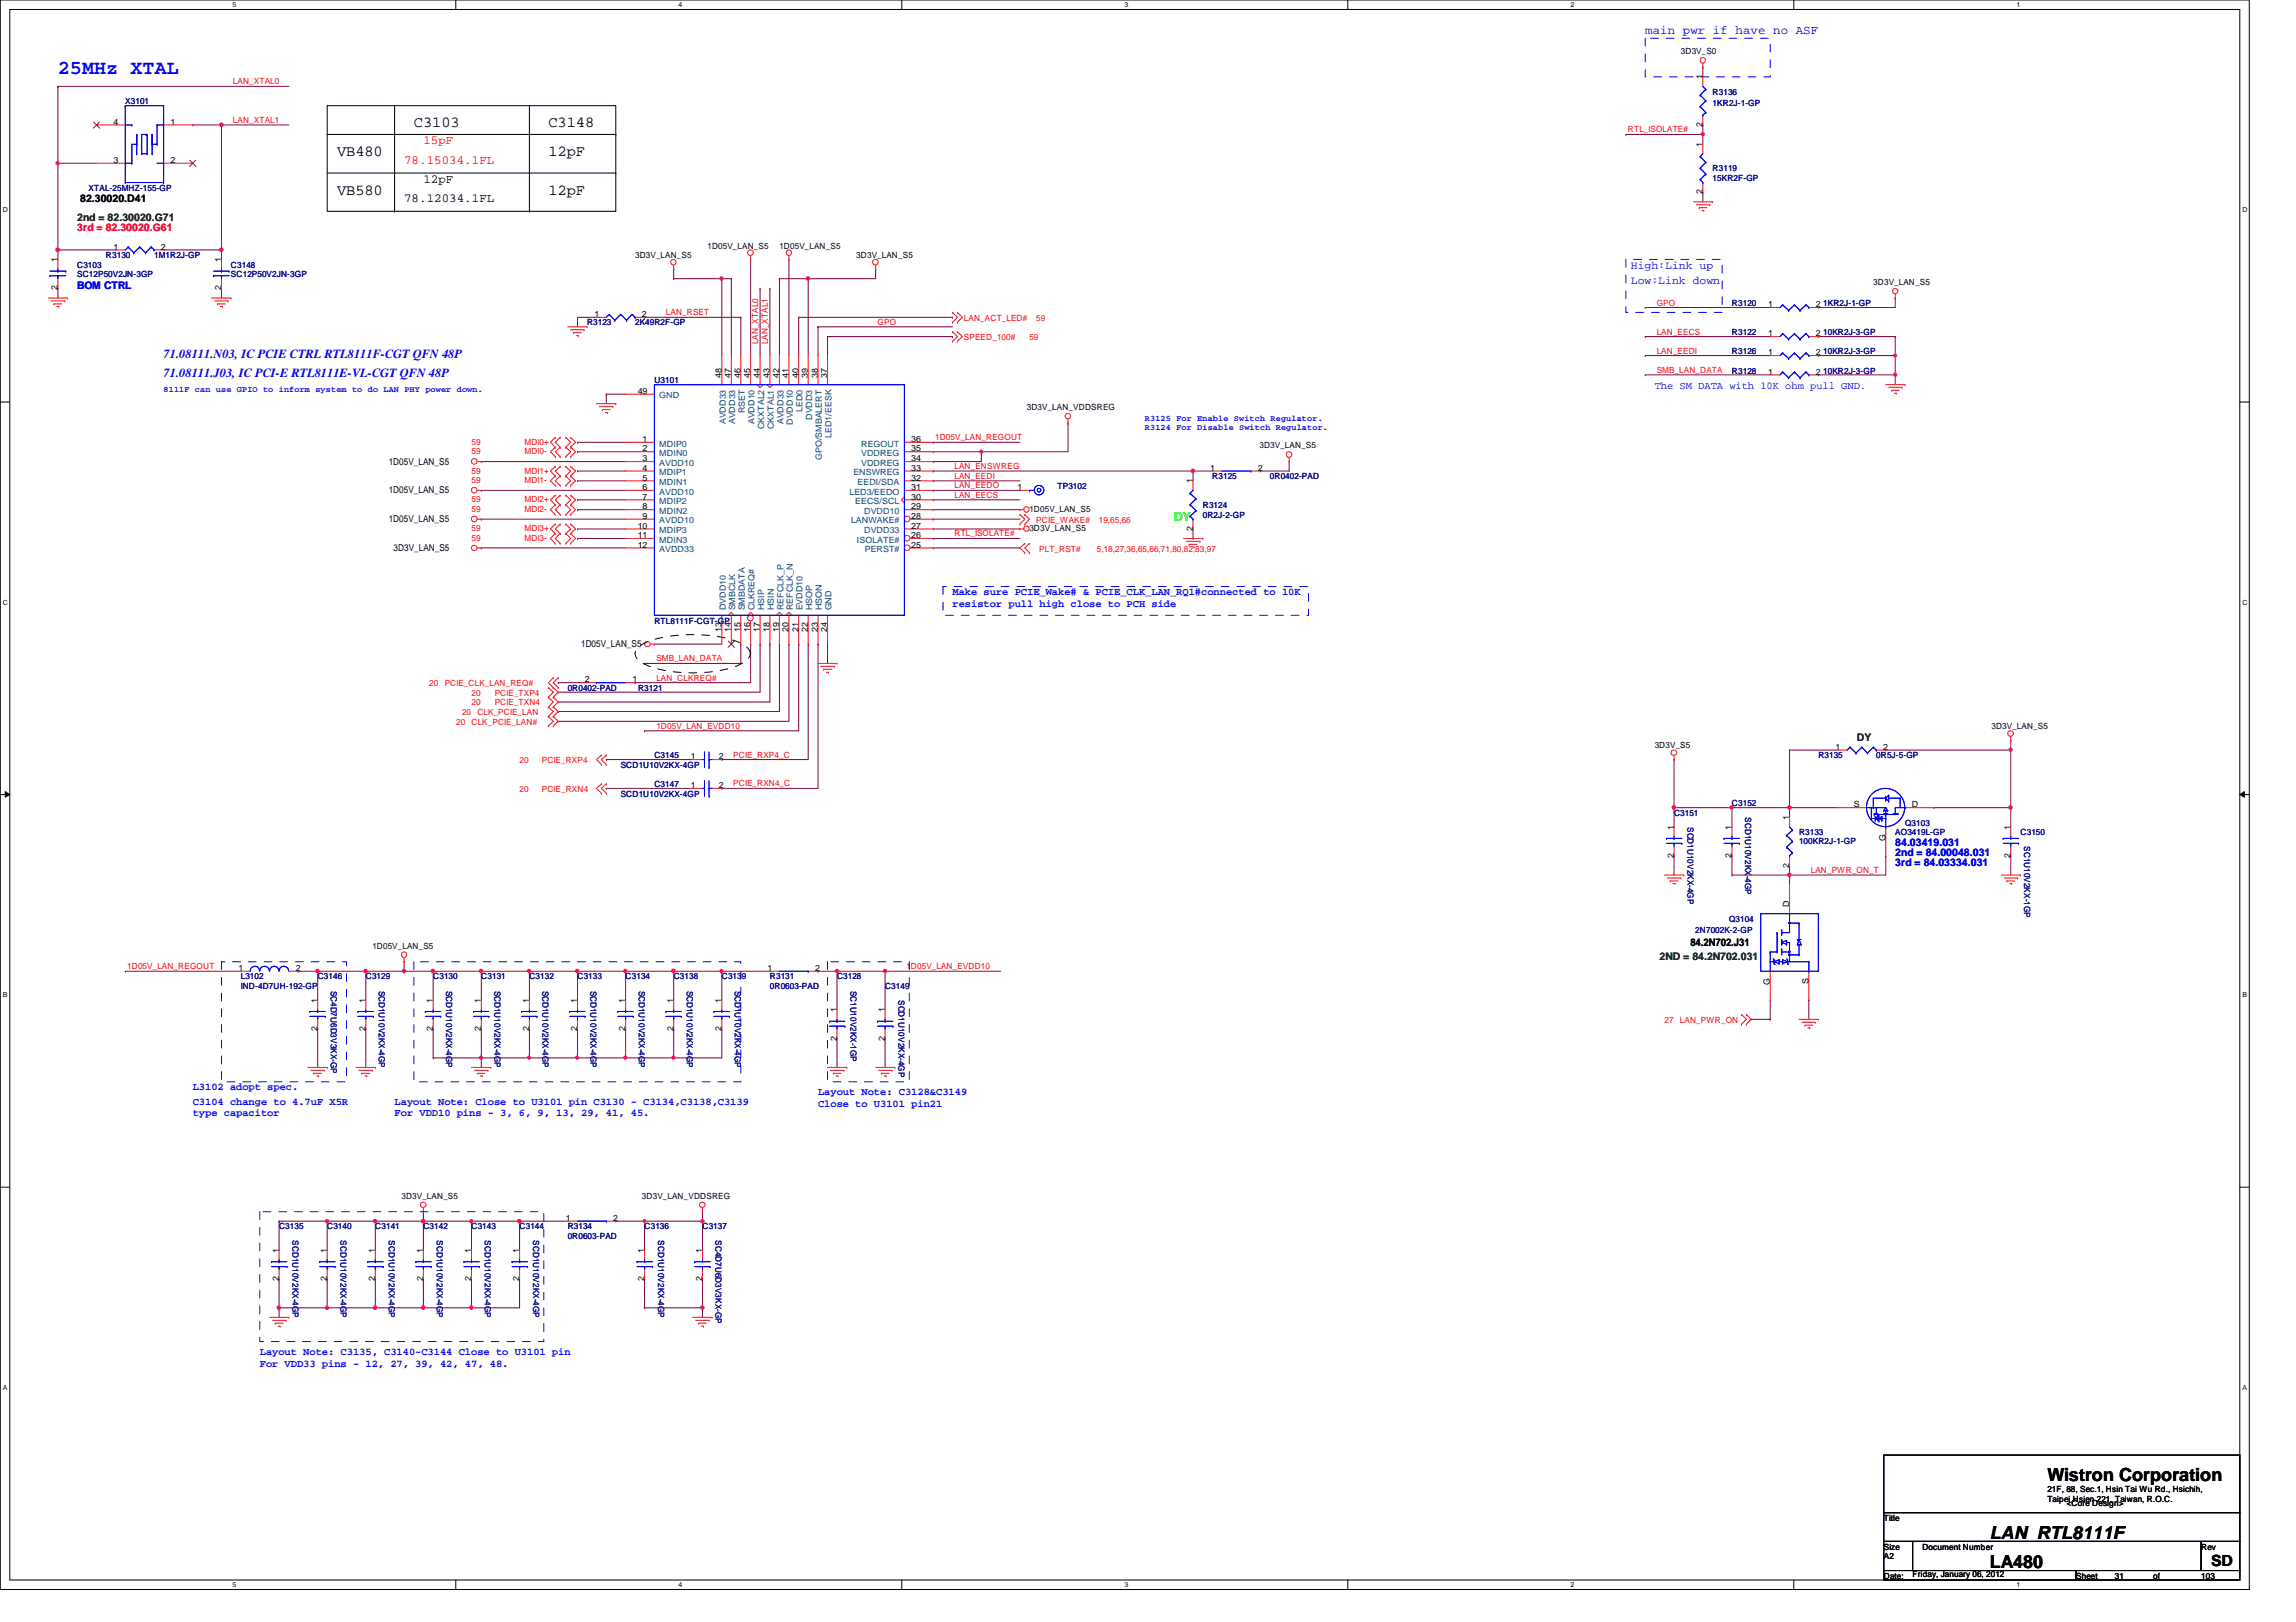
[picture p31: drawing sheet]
<svg xmlns="http://www.w3.org/2000/svg" width="297mm" height="210mm" viewBox="0 0 297 210" stroke-linecap="round" stroke-linejoin="round" font-family="sans-serif">
<defs><g id="words">
<text font-size="2.6" fill="#00f" x="7.5" y="9.6">25MHz XTAL</text>
<g font-size="2.3">
<text x="264.9" y="191.7">Wistron Corporation</text>
<text x="257.4" y="202.9">LA480</text>
<text x="257.4" y="199.2">LAN RTL8111F</text>
</g>
<g font-size="2">
<text x="53.5" y="16.5">C3103</text>
<text x="70.9" y="16.5">C3148</text>
<text x="43.6" y="20.2">VB480</text>
<text x="70.9" y="20.2">12pF</text>
<text x="43.6" y="25.2">VB580</text>
<text x="70.9" y="25.2">12pF</text>
<text x="286" y="202.6">SD</text>
</g>
<g font-size="1.6" fill="#00f">
<text x="212.8" y="4.4">main pwr if have no ASF</text>
<text x="21.2" y="46.3">71.08111.N03, IC PCIE CTRL RTL8111F-CGT QFN 48P</text>
<text x="21.2" y="48.8">71.08111.J03, IC PCI-E RTL8111E-VL-CGT QFN 48P</text>
</g>
<g font-size="1.6" fill="#f00">
<text x="52.3" y="21.2">78.15034.1FL</text>
<text x="54.8" y="18.7">15pF</text>
</g>
<g font-size="1.6">
<text x="54.8" y="23.7">12pF</text>
<text x="52.3" y="26.2">78.12034.1FL</text>
</g>
<text font-size="1.6" fill="#0f0" x="151.8" y="67.5">DY</text>
<g font-size="1.5" fill="#00f">
<text x="211" y="34.8">High:Link up</text>
<text x="211" y="36.7">Low:Link down</text>
</g>
<g font-size="1.4" fill="#008000">
<text x="10" y="28.6">2nd = 82.30020.G71</text>
<text x="240.2" y="95.8">DY</text>
<text x="214.7" y="124.2">2ND = 84.2N702.031</text>
</g>
<text font-size="1.4" fill="#f00" x="10" y="29.9">3rd = 82.30020.G61</text>
<g font-size="1.4">
<text x="10.4" y="26.2">82.30020.D41</text>
<text x="218.7" y="122.5">84.2N702.J31</text>
</g>
<g font-size="1.4" fill="#00f">
<text x="10" y="37.3">BOM CTRL</text>
<text x="214.1" y="50.3">The SM DATA with 10K ohm pull GND.</text>
<text x="123.2" y="77">Make sure PCIE_Wake# &amp; PCIE_CLK_LAN_RQ1#connected to 10K</text>
<text x="123.2" y="78.5">resistor pull high close to PCH side</text>
<text x="245.2" y="112">3rd = 84.03334.031</text>
<text x="245.2" y="110.8">2nd = 84.00048.031</text>
<text x="245.2" y="109.5">84.03419.031</text>
<text x="24.9" y="143">C3104 change to 4.7uF X5R</text>
<text x="24.9" y="141.1">L3102 adopt spec.</text>
<text x="51.1" y="143">Layout Note: Close to U3101 pin C3130 ~ C3134,C3138,C3139</text>
<text x="105.8" y="141.7">Layout Note: C3128&amp;C3149</text>
<text x="105.8" y="143.3">Close to U3101 pin21</text>
<text x="24.9" y="144.5">type capacitor</text>
<text x="51.1" y="144.5">For VDD10 pins - 3, 6, 9, 13, 29, 41, 45.</text>
<text x="33.6" y="175.3">Layout Note: C3135, C3140~C3144 Close to U3101 pin</text>
<text x="33.6" y="176.9">For VDD33 pins - 12, 27, 39, 42, 47, 48.</text>
</g>
<g font-size="1.2">
<text x="50.3" y="60.1">1D05V_LAN_S5</text>
<text x="50.3" y="63.8">1D05V_LAN_S5</text>
<text x="50.3" y="67.6">1D05V_LAN_S5</text>
<text x="50.9" y="71.3">3D3V_LAN_S5</text>
<text x="75.2" y="83.8">1D05V_LAN_S5</text>
</g>
<g font-size="1.1" fill="#f00">
<text x="30.1" y="10.9">LAN_XTAL0</text>
<text x="30.1" y="15.9">LAN_XTAL1</text>
<text x="210.6" y="17.1">RTL_ISOLATE#</text>
<text x="86.1" y="40.8">LAN_RSET</text>
<text x="124.7" y="41.5">LAN_ACT_LED#</text>
<text x="134.1" y="41.5">59</text>
<text x="214.3" y="39.5">GPO</text>
<text x="98.1" y="44.5" transform="rotate(-90 98.1 44.5)">LAN_XTAL0</text>
<text x="99.4" y="44.5" transform="rotate(-90 99.4 44.5)">LAN_XTAL1</text>
<text x="113.5" y="42">GPO</text>
<text x="124.7" y="44">SPEED_100#</text>
<text x="133.2" y="44">59</text>
<text x="214.3" y="43.3">LAN_EECS</text>
<text x="214.3" y="45.8">LAN_EEDI</text>
<text x="214.3" y="48.3">SMB_LAN_DATA</text>
<text x="61" y="57.5">59</text>
<text x="61" y="58.8">59</text>
<text x="67.9" y="57.5">MDI0+</text>
<text x="67.9" y="58.8">MDI0-</text>
<text x="121" y="57">1D05V_LAN_REGOUT</text>
<text x="61" y="65">59</text>
<text x="61" y="61.3">59</text>
<text x="61" y="62.5">59</text>
<text x="67.9" y="65">MDI2+</text>
<text x="67.9" y="61.3">MDI1+</text>
<text x="67.9" y="62.5">MDI1-</text>
<text x="123.5" y="62">LAN_EEDI</text>
<text x="123.5" y="63.2">LAN_EEDO</text>
<text x="123.5" y="64.4">LAN_EECS</text>
<text x="123.5" y="60.7">LAN_ENSWREG</text>
<text x="61" y="66.3">59</text>
<text x="61" y="68.7">59</text>
<text x="61" y="70">59</text>
<text x="67.9" y="66.3">MDI2-</text>
<text x="67.9" y="68.7">MDI3+</text>
<text x="67.9" y="70">MDI3-</text>
<text x="123.5" y="69.4">RTL_ISOLATE#</text>
<text x="134.1" y="67.6">PCIE_WAKE#</text>
<text x="134.4" y="71.4">PLT_RST#</text>
<text x="141.9" y="71.4">5,18,27,36,65,66,71,80,82,83,97</text>
<text x="142.2" y="67.6">19,65,66</text>
<text x="55.5" y="88.8">20</text>
<text x="57.5" y="88.8">PCIE_CLK_LAN_REQ#</text>
<text x="84.9" y="85.6">SMB_LAN_DATA</text>
<text x="84.9" y="88.1">LAN_CLKREQ#</text>
<text x="59" y="93.8">20</text>
<text x="59.8" y="92.5">20</text>
<text x="61" y="93.8">CLK_PCIE_LAN#</text>
<text x="61" y="91.3">20</text>
<text x="61" y="90">20</text>
<text x="61.8" y="92.5">CLK_PCIE_LAN</text>
<text x="64" y="91.3">PCIE_TXN4</text>
<text x="64" y="90">PCIE_TXP4</text>
<text x="84.9" y="94.3">1D05V_LAN_EVDD10</text>
<text x="67.2" y="98.8">20</text>
<text x="70.1" y="98.8">PCIE_RXP4</text>
<text x="94.9" y="98">PCIE_RXP4_C</text>
<text x="94.9" y="101.8">PCIE_RXN4_C</text>
<text x="67.2" y="102.5">20</text>
<text x="70.1" y="102.5">PCIE_RXN4</text>
<text x="234.3" y="113">LAN_PWR_ON_T</text>
<text x="16.5" y="125.4">1D05V_LAN_REGOUT</text>
<text x="117.3" y="125.4">1D05V_LAN_EVDD10</text>
<text x="215.3" y="132.3">27</text>
<text x="217.3" y="132.3">LAN_PWR_ON</text>
</g>
<g font-size="1.1">
<text x="217.5" y="7">3D3V_S0</text>
<text x="220.3" y="10.3" transform="rotate(-90 220.3 10.3)">1</text>
<text x="14.7" y="16.1">4</text>
<text x="22.1" y="16.1">1</text>
<text x="220.3" y="16.4" transform="rotate(-90 220.3 16.4)">2</text>
<text x="14.7" y="21.1">3</text>
<text x="22.1" y="21.1">2</text>
<text x="220.3" y="19" transform="rotate(-90 220.3 19)">1</text>
<text x="220.3" y="25.1" transform="rotate(-90 220.3 25.1)">2</text>
<text x="7.4" y="34" transform="rotate(-90 7.4 34)">1</text>
<text x="14.7" y="32.3">1</text>
<text x="20.8" y="32.3">2</text>
<text x="28.6" y="34" transform="rotate(-90 28.6 34)">1</text>
<text x="82.2" y="33.4">3D3V_LAN_S5</text>
<text x="91.5" y="32.2">1D05V_LAN_S5</text>
<text x="100.8" y="32.2">1D05V_LAN_S5</text>
<text x="110.8" y="33.4">3D3V_LAN_S5</text>
<text x="7.4" y="37.6" transform="rotate(-90 7.4 37.6)">2</text>
<text x="28.6" y="37.6" transform="rotate(-90 28.6 37.6)">2</text>
<text x="76.9" y="41">1</text>
<text x="83.1" y="41">2</text>
<text x="228.8" y="39.8">1</text>
<text x="234.9" y="39.8">2</text>
<text x="242.4" y="36.9">3D3V_LAN_S5</text>
<text x="228.8" y="46">1</text>
<text x="228.8" y="43.5">1</text>
<text x="234.9" y="46">2</text>
<text x="234.9" y="43.5">2</text>
<text x="82.5" y="51">49</text>
<text x="93.3" y="48.9" transform="rotate(-90 93.3 48.9)">48</text>
<text x="94.6" y="48.9" transform="rotate(-90 94.6 48.9)">47</text>
<text x="95.8" y="48.9" transform="rotate(-90 95.8 48.9)">46</text>
<text x="97.1" y="48.9" transform="rotate(-90 97.1 48.9)">45</text>
<text x="98.3" y="48.9" transform="rotate(-90 98.3 48.9)">44</text>
<text x="99.6" y="48.9" transform="rotate(-90 99.6 48.9)">43</text>
<text x="100.8" y="48.9" transform="rotate(-90 100.8 48.9)">42</text>
<text x="102" y="48.9" transform="rotate(-90 102 48.9)">41</text>
<text x="103.3" y="48.9" transform="rotate(-90 103.3 48.9)">40</text>
<text x="104.5" y="48.9" transform="rotate(-90 104.5 48.9)">39</text>
<text x="105.8" y="48.9" transform="rotate(-90 105.8 48.9)">38</text>
<text x="107" y="48.9" transform="rotate(-90 107 48.9)">37</text>
<text x="132.8" y="53.1">3D3V_LAN_VDDSREG</text>
<text x="228.8" y="48.5">1</text>
<text x="234.9" y="48.5">2</text>
<text x="83.1" y="59.7">3</text>
<text x="83.1" y="57.2">1</text>
<text x="83.1" y="58.4">2</text>
<text x="117.9" y="57.2">36</text>
<text x="117.9" y="58.4">35</text>
<text x="117.9" y="59.7">34</text>
<text x="162.9" y="58">3D3V_LAN_S5</text>
<text x="83.1" y="63.4">6</text>
<text x="83.1" y="60.9">4</text>
<text x="83.1" y="62.2">5</text>
<text x="83.1" y="64.6">7</text>
<text x="83.1" y="65.9">8</text>
<text x="117.9" y="60.9">33</text>
<text x="117.9" y="62.2">32</text>
<text x="117.9" y="63.4">31</text>
<text x="117.9" y="64.6">30</text>
<text x="117.9" y="65.9">29</text>
<text x="131.7" y="63.4">1</text>
<text x="154.3" y="62.6" transform="rotate(-90 154.3 62.6)">1</text>
<text x="156.5" y="60.9">1</text>
<text x="162.7" y="60.9">2</text>
<text x="82.5" y="70.9">12</text>
<text x="82.5" y="68.4">10</text>
<text x="82.5" y="69.6">11</text>
<text x="83.1" y="67.1">9</text>
<text x="117.9" y="68.4">27</text>
<text x="117.9" y="69.6">26</text>
<text x="117.9" y="70.9">25</text>
<text x="117.9" y="67.1">28</text>
<text x="133.2" y="66.3">1D05V_LAN_S5</text>
<text x="133.2" y="68.7">3D3V_LAN_S5</text>
<text x="154.3" y="68.7" transform="rotate(-90 154.3 68.7)">2</text>
<text x="93.3" y="81.8" transform="rotate(-90 93.3 81.8)">13</text>
<text x="94.6" y="81.8" transform="rotate(-90 94.6 81.8)">14</text>
<text x="95.8" y="81.8" transform="rotate(-90 95.8 81.8)">15</text>
<text x="97.1" y="81.8" transform="rotate(-90 97.1 81.8)">16</text>
<text x="98.3" y="81.8" transform="rotate(-90 98.3 81.8)">17</text>
<text x="99.6" y="81.8" transform="rotate(-90 99.6 81.8)">18</text>
<text x="100.8" y="81.8" transform="rotate(-90 100.8 81.8)">19</text>
<text x="102" y="81.8" transform="rotate(-90 102 81.8)">20</text>
<text x="103.3" y="81.8" transform="rotate(-90 103.3 81.8)">21</text>
<text x="104.5" y="81.8" transform="rotate(-90 104.5 81.8)">22</text>
<text x="105.8" y="81.8" transform="rotate(-90 105.8 81.8)">23</text>
<text x="107" y="81.8" transform="rotate(-90 107 81.8)">24</text>
<text x="75.6" y="88.3">2</text>
<text x="81.8" y="88.3">1</text>
<text x="257.6" y="94.4">3D3V_LAN_S5</text>
<text x="89.4" y="102">1</text>
<text x="89.4" y="98.3">1</text>
<text x="93" y="102">2</text>
<text x="93" y="98.3">2</text>
<text x="214.1" y="96.9">3D3V_S5</text>
<text x="237.4" y="97">1</text>
<text x="243.6" y="97">2</text>
<text x="216.5" y="107.4" transform="rotate(-90 216.5 107.4)">1</text>
<text x="224" y="107.4" transform="rotate(-90 224 107.4)">1</text>
<text x="231.5" y="106.1" transform="rotate(-90 231.5 106.1)">1</text>
<text x="239.8" y="104.5">S</text>
<text x="247.4" y="104.5">D</text>
<text x="260.1" y="107.4" transform="rotate(-90 260.1 107.4)">1</text>
<text x="216.5" y="111" transform="rotate(-90 216.5 111)">2</text>
<text x="224" y="111" transform="rotate(-90 224 111)">2</text>
<text x="231.5" y="112.3" transform="rotate(-90 231.5 112.3)">2</text>
<text x="243.9" y="108.8" transform="rotate(-90 243.9 108.8)">G</text>
<text x="260.1" y="111" transform="rotate(-90 260.1 111)">2</text>
<text x="231.5" y="117.3" transform="rotate(-90 231.5 117.3)">D</text>
<text x="30.9" y="125.6">1</text>
<text x="38.3" y="125.6">2</text>
<text x="48.2" y="122.8">1D05V_LAN_S5</text>
<text x="99.3" y="125.6">1</text>
<text x="105.4" y="125.6">2</text>
<text x="41.1" y="129.8" transform="rotate(-90 41.1 129.8)">1</text>
<text x="47.3" y="129.8" transform="rotate(-90 47.3 129.8)">1</text>
<text x="56" y="129.8" transform="rotate(-90 56 129.8)">1</text>
<text x="62.2" y="129.8" transform="rotate(-90 62.2 129.8)">1</text>
<text x="68.4" y="129.8" transform="rotate(-90 68.4 129.8)">1</text>
<text x="74.7" y="129.8" transform="rotate(-90 74.7 129.8)">1</text>
<text x="80.9" y="129.8" transform="rotate(-90 80.9 129.8)">1</text>
<text x="87.1" y="129.8" transform="rotate(-90 87.1 129.8)">1</text>
<text x="93.3" y="129.8" transform="rotate(-90 93.3 129.8)">1</text>
<text x="108.2" y="131" transform="rotate(-90 108.2 131)">1</text>
<text x="114.5" y="131" transform="rotate(-90 114.5 131)">1</text>
<text x="229" y="127.5" transform="rotate(-90 229 127.5)">G</text>
<text x="234" y="127.3" transform="rotate(-90 234 127.3)">S</text>
<text x="41.1" y="133.4" transform="rotate(-90 41.1 133.4)">2</text>
<text x="47.3" y="133.4" transform="rotate(-90 47.3 133.4)">2</text>
<text x="56" y="133.4" transform="rotate(-90 56 133.4)">2</text>
<text x="62.2" y="133.4" transform="rotate(-90 62.2 133.4)">2</text>
<text x="68.4" y="133.4" transform="rotate(-90 68.4 133.4)">2</text>
<text x="74.7" y="133.4" transform="rotate(-90 74.7 133.4)">2</text>
<text x="80.9" y="133.4" transform="rotate(-90 80.9 133.4)">2</text>
<text x="87.1" y="133.4" transform="rotate(-90 87.1 133.4)">2</text>
<text x="93.3" y="133.4" transform="rotate(-90 93.3 133.4)">2</text>
<text x="108.2" y="134.7" transform="rotate(-90 108.2 134.7)">2</text>
<text x="114.5" y="134.7" transform="rotate(-90 114.5 134.7)">2</text>
<text x="51.9" y="155.1">3D3V_LAN_S5</text>
<text x="83.1" y="155.1">3D3V_LAN_VDDSREG</text>
<text x="73.2" y="158">1</text>
<text x="79.3" y="158">2</text>
<text x="36.1" y="165.8" transform="rotate(-90 36.1 165.8)">2</text>
<text x="36.1" y="162.1" transform="rotate(-90 36.1 162.1)">1</text>
<text x="42.3" y="165.8" transform="rotate(-90 42.3 165.8)">2</text>
<text x="42.3" y="162.1" transform="rotate(-90 42.3 162.1)">1</text>
<text x="48.5" y="165.8" transform="rotate(-90 48.5 165.8)">2</text>
<text x="48.5" y="162.1" transform="rotate(-90 48.5 162.1)">1</text>
<text x="54.7" y="165.8" transform="rotate(-90 54.7 165.8)">2</text>
<text x="54.7" y="162.1" transform="rotate(-90 54.7 162.1)">1</text>
<text x="61" y="165.8" transform="rotate(-90 61 165.8)">2</text>
<text x="61" y="162.1" transform="rotate(-90 61 162.1)">1</text>
<text x="67.2" y="165.8" transform="rotate(-90 67.2 165.8)">2</text>
<text x="67.2" y="162.1" transform="rotate(-90 67.2 162.1)">1</text>
<text x="83.4" y="165.8" transform="rotate(-90 83.4 165.8)">2</text>
<text x="83.4" y="162.1" transform="rotate(-90 83.4 162.1)">1</text>
<text x="90.8" y="165.8" transform="rotate(-90 90.8 165.8)">2</text>
<text x="90.8" y="162.1" transform="rotate(-90 90.8 162.1)">1</text>
<text x="243.7" y="196.8">Title</text>
<text x="264.9" y="193.1">21F, 88, Sec.1, Hsin Tai Wu Rd., Hsichih,</text>
<text x="264.9" y="194.4">Taipei Hsien 221, Taiwan, R.O.C.</text>
<text x="267.4" y="194.9">&lt;Core Design&gt;</text>
<text x="243.7" y="200.5">Size</text>
<text x="243.7" y="201.8">A2</text>
<text x="248.7" y="200.5">Document Number</text>
<text x="284.8" y="200.5">Rev</text>
<text x="243.7" y="204.3">Date:</text>
<text x="247.4" y="204">Friday, January 06, 2012</text>
<text x="268.6" y="204.3">Sheet</text>
<text x="273.6" y="204.3">31</text>
<text x="278.6" y="204.3">of</text>
<text x="284.8" y="204.3">103</text>
</g>
<g font-size="1.1" fill="#000080">
<text x="16.2" y="13.5">X3101</text>
<text x="221.6" y="12.2">R3136</text>
<text x="221.6" y="13.7">1KR2J-1-GP</text>
<text x="221.6" y="22.2">R3119</text>
<text x="221.6" y="23.5">15KR2F-GP</text>
<text x="11.5" y="24.7">XTAL-25MHZ-155-GP</text>
<text x="10" y="34.6">C3103</text>
<text x="10" y="35.9">SC12P50V2JN-3GP</text>
<text x="13.7" y="33.4">R3130</text>
<text x="19.9" y="33.4">1M1R2J-GP</text>
<text x="29.9" y="34.6">C3148</text>
<text x="29.9" y="35.9">SC12P50V2JN-3GP</text>
<text x="224.1" y="39.6">R3120</text>
<text x="235.9" y="39.6">1KR2J-1-GP</text>
<text x="75.9" y="42.1">R3123</text>
<text x="82.2" y="42.1">2K49R2F-GP</text>
<text x="224.1" y="45.8">R3126</text>
<text x="224.1" y="43.3">R3122</text>
<text x="235.9" y="45.8">10KR2J-3-GP</text>
<text x="235.9" y="43.3">10KR2J-3-GP</text>
<text x="84.7" y="49.6">U3101</text>
<text x="224.1" y="48.3">R3128</text>
<text x="235.9" y="48.3">10KR2J-3-GP</text>
<text x="136.8" y="63.3">TP3102</text>
<text x="155.6" y="65.7">R3124</text>
<text x="156.8" y="62">R3125</text>
<text x="164.3" y="62">0R0402-PAD</text>
<text x="155.6" y="67">0R2J-2-GP</text>
<text x="84.7" y="80.7">RTL8111F-CGT-GP</text>
<text x="73.4" y="89.4">0R0402-PAD</text>
<text x="82.5" y="89.4">R3121</text>
<text x="80.3" y="99.4">SCD1U10V2KX-4GP</text>
<text x="84.7" y="101.9">C3147</text>
<text x="84.7" y="98.1">C3145</text>
<text x="235.2" y="98.1">R3135</text>
<text x="242.7" y="98.1">0R5J-5-GP</text>
<text x="80.3" y="103.1">SCD1U10V2KX-4GP</text>
<text x="216.6" y="105.6">C3151</text>
<text x="218.3" y="107" transform="rotate(90 218.3 107)">SCD1U10V2KX-4GP</text>
<text x="224.1" y="104.4">C3152</text>
<text x="225.8" y="105.8" transform="rotate(90 225.8 105.8)">SCD1U10V2KX-4GP</text>
<text x="246.5" y="106.8">Q3103</text>
<text x="232.7" y="108.1">R3133</text>
<text x="232.7" y="109.2">100KR2J-1-GP</text>
<text x="245.2" y="108.1">AO3419L-GP</text>
<text x="261.4" y="108.1">C3150</text>
<text x="261.9" y="109.5" transform="rotate(90 261.9 109.5)">SC1U10V2KX-1GP</text>
<text x="223.7" y="119.3">Q3104</text>
<text x="219.3" y="120.8">2N7002K-2-GP</text>
<text x="31.2" y="126.7">L3102</text>
<text x="31.2" y="128">IND-4D7UH-192-GP</text>
<text x="41.1" y="126.7">C3146</text>
<text x="42.8" y="128.2" transform="rotate(90 42.8 128.2)">SC4D7U6D3V3KX-GP</text>
<text x="47.3" y="126.7">C3129</text>
<text x="49" y="128.2" transform="rotate(90 49 128.2)">SCD1U10V2KX-4GP</text>
<text x="56" y="126.7">C3130</text>
<text x="57.7" y="128.2" transform="rotate(90 57.7 128.2)">SCD1U10V2KX-4GP</text>
<text x="62.3" y="126.7">C3131</text>
<text x="64" y="128.2" transform="rotate(90 64 128.2)">SCD1U10V2KX-4GP</text>
<text x="68.5" y="126.7">C3132</text>
<text x="70.2" y="128.2" transform="rotate(90 70.2 128.2)">SCD1U10V2KX-4GP</text>
<text x="74.7" y="126.7">C3133</text>
<text x="76.4" y="128.2" transform="rotate(90 76.4 128.2)">SCD1U10V2KX-4GP</text>
<text x="80.9" y="126.7">C3134</text>
<text x="82.6" y="128.2" transform="rotate(90 82.6 128.2)">SCD1U10V2KX-4GP</text>
<text x="87.2" y="126.7">C3138</text>
<text x="88.9" y="128.2" transform="rotate(90 88.9 128.2)">SCD1U10V2KX-4GP</text>
<text x="93.4" y="126.7">C3139</text>
<text x="95.1" y="128.2" transform="rotate(90 95.1 128.2)">SCD1U10V2KX-4GP</text>
<text x="99.6" y="126.7">R3131</text>
<text x="99.6" y="128">0R0603-PAD</text>
<text x="108.3" y="126.7">C3128</text>
<text x="110" y="128.2" transform="rotate(90 110 128.2)">SC1U10V2KX-1GP</text>
<text x="114.5" y="128">C3149</text>
<text x="116.2" y="129.4" transform="rotate(90 116.2 129.4)">SCD1U10V2KX-4GP</text>
<text x="36.1" y="159.1">C3135</text>
<text x="37.8" y="160.5" transform="rotate(90 37.8 160.5)">SCD1U10V2KX-4GP</text>
<text x="42.3" y="159.1">C3140</text>
<text x="44.1" y="160.5" transform="rotate(90 44.1 160.5)">SCD1U10V2KX-4GP</text>
<text x="48.6" y="159.1">C3141</text>
<text x="50.3" y="160.5" transform="rotate(90 50.3 160.5)">SCD1U10V2KX-4GP</text>
<text x="54.8" y="159.1">C3142</text>
<text x="56.5" y="160.5" transform="rotate(90 56.5 160.5)">SCD1U10V2KX-4GP</text>
<text x="61" y="159.1">C3143</text>
<text x="62.7" y="160.5" transform="rotate(90 62.7 160.5)">SCD1U10V2KX-4GP</text>
<text x="67.2" y="159.1">C3144</text>
<text x="69" y="160.5" transform="rotate(90 69 160.5)">SCD1U10V2KX-4GP</text>
<text x="73.4" y="159.1">R3134</text>
<text x="73.4" y="160.4">0R0603-PAD</text>
<text x="83.4" y="159.1">C3136</text>
<text x="85.1" y="160.5" transform="rotate(90 85.1 160.5)">SCD1U10V2KX-4GP</text>
<text x="90.9" y="159.1">C3137</text>
<text x="92.6" y="160.5" transform="rotate(90 92.6 160.5)">SC4D7U6D3V3KX-GP</text>
</g>
<g font-size="1.1" fill="#00f">
<text x="21.2" y="50.7">8111F can use GPIO to inform system to do LAN PHY power down.</text>
<text x="148.1" y="54.4">R3125 For Enable Switch Regulator.</text>
<text x="148.1" y="55.7">R3124 For Disable Switch Regulator.</text>
</g>
<g font-size="1.1" fill="#004080">
<text x="85.3" y="51.6">GND</text>
<text x="96.3" y="53.5" transform="rotate(-90 96.3 53.5)">RSET</text>
<text x="103.8" y="53.3" transform="rotate(-90 103.8 53.3)">LED0</text>
<text x="85.3" y="57.8">MDIP0</text>
<text x="85.3" y="59">MDIN0</text>
<text x="93.9" y="54.9" transform="rotate(-90 93.9 54.9)">AVDD33</text>
<text x="95.1" y="54.9" transform="rotate(-90 95.1 54.9)">AVDD33</text>
<text x="97.6" y="54.9" transform="rotate(-90 97.6 54.9)">AVDD10</text>
<text x="98.8" y="55.5" transform="rotate(-90 98.8 55.5)">CKXTAL2</text>
<text x="100.1" y="55.5" transform="rotate(-90 100.1 55.5)">CKXTAL1</text>
<text x="101.3" y="54.9" transform="rotate(-90 101.3 54.9)">AVDD33</text>
<text x="102.6" y="55" transform="rotate(-90 102.6 55)">DVDD10</text>
<text x="105.1" y="54.4" transform="rotate(-90 105.1 54.4)">DVDD3</text>
<text x="106.3" y="59.5" transform="rotate(-90 106.3 59.5)">GPO/SMBALERT</text>
<text x="107.6" y="56.7" transform="rotate(-90 107.6 56.7)">LED1/EESK</text>
<text x="111.4" y="57.8">REGOUT</text>
<text x="111.4" y="59">VDDREG</text>
<text x="85.3" y="60.3">AVDD10</text>
<text x="85.3" y="64">AVDD10</text>
<text x="85.3" y="61.5">MDIP1</text>
<text x="85.3" y="62.8">MDIN1</text>
<text x="85.3" y="65.2">MDIP2</text>
<text x="109.9" y="64">LED3/EEDO</text>
<text x="110.4" y="61.5">ENSWREG</text>
<text x="110.7" y="65.2">EECS/SCL</text>
<text x="111" y="62.8">EEDI/SDA</text>
<text x="111.4" y="60.3">VDDREG</text>
<text x="85.3" y="67.7">AVDD10</text>
<text x="85.3" y="66.5">MDIN2</text>
<text x="85.3" y="71.5">AVDD33</text>
<text x="85.3" y="69">MDIP3</text>
<text x="85.3" y="70.2">MDIN3</text>
<text x="110.1" y="67.7">LANWAKE#</text>
<text x="110.9" y="70.2">ISOLATE#</text>
<text x="111.8" y="66.5">DVDD10</text>
<text x="111.8" y="69">DVDD33</text>
<text x="111.9" y="71.5">PERST#</text>
<text x="93.9" y="79" transform="rotate(-90 93.9 79)">DVDD10</text>
<text x="95.1" y="79" transform="rotate(-90 95.1 79)">SMBCLK</text>
<text x="96.3" y="79" transform="rotate(-90 96.3 79)">SMBDATA</text>
<text x="97.6" y="79" transform="rotate(-90 97.6 79)">CLKREQ#</text>
<text x="98.8" y="79" transform="rotate(-90 98.8 79)">HSIP</text>
<text x="100.1" y="79" transform="rotate(-90 100.1 79)">HSIN</text>
<text x="101.3" y="79" transform="rotate(-90 101.3 79)">REFCLK_P</text>
<text x="102.6" y="79" transform="rotate(-90 102.6 79)">REFCLK_N</text>
<text x="103.8" y="79" transform="rotate(-90 103.8 79)">EVDD10</text>
<text x="105.1" y="79" transform="rotate(-90 105.1 79)">HSOP</text>
<text x="106.3" y="79" transform="rotate(-90 106.3 79)">HSON</text>
<text x="107.6" y="79" transform="rotate(-90 107.6 79)">GND</text>
</g>
<g font-size=".9">
<text x="30.1" y=".9">5</text>
<text x="87.8" y=".9">4</text>
<text x="145.5" y=".9">3</text>
<text x="203.2" y=".9">2</text>
<text x="260.9" y=".9">1</text>
<text x=".4" y="27.4">D</text>
<text x="290.1" y="27.4">D</text>
<text x=".4" y="78.2">C</text>
<text x="290.1" y="78.2">C</text>
<text x=".4" y="129">B</text>
<text x="290.1" y="129">B</text>
<text x=".4" y="179.8">A</text>
<text x="290.1" y="179.8">A</text>
<text x="30.1" y="205.4">5</text>
<text x="87.8" y="205.4">4</text>
<text x="145.5" y="205.4">3</text>
<text x="203.2" y="205.4">2</text>
<text x="260.9" y="205.4">1</text>
</g>
</g></defs>
<path d="M0 0h291v205.7h-291zM1.3 1.2h288.5v203.3h-288.5z" fill="none" stroke="#000" stroke-width=".13"/>
<g fill="#fff">
<path d="M30.1 .1h.5v1h-.5z"/>
<path d="M30.1 204.6h.5v1h-.5z"/>
</g>
<path d="M59 0v1.2M59 204.5v1.2" fill="none" stroke="#000" stroke-width=".13"/>
<g fill="#fff">
<path d="M87.8 .1h.5v1h-.5z"/>
<path d="M87.8 204.6h.5v1h-.5z"/>
</g>
<path d="M116.7 0v1.2M116.7 204.5v1.2" fill="none" stroke="#000" stroke-width=".13"/>
<g fill="#fff">
<path d="M145.5 .1h.5v1h-.5z"/>
<path d="M145.5 204.6h.5v1h-.5z"/>
</g>
<path d="M174.4 0v1.2M174.4 204.5v1.2" fill="none" stroke="#000" stroke-width=".13"/>
<g fill="#fff">
<path d="M203.2 .1h.5v1h-.5z"/>
<path d="M203.2 204.6h.5v1h-.5z"/>
</g>
<path d="M232.1 0v1.2M232.1 204.5v1.2" fill="none" stroke="#000" stroke-width=".13"/>
<g fill="#fff">
<path d="M260.9 .1h.5v1h-.5z"/>
<path d="M260.9 204.6h.5v1h-.5z"/>
<path d="M.4 26.6h.6v1h-.6z"/>
<path d="M290.1 26.6h.6v1h-.6z"/>
<path d="M.4 77.4h.6v1h-.6z"/>
<path d="M290.1 77.4h.6v1h-.6z"/>
</g>
<path d="M0 52h1.3M289.8 52h1.2" fill="none" stroke="#000" stroke-width=".13"/>
<g fill="#fff">
<path d="M.4 128.2h.6v1h-.6z"/>
<path d="M290.1 128.2h.6v1h-.6z"/>
</g>
<path d="M0 102.8h1.3M.7 102.4l.6 .4-.6 .4zM289.8 102.8l.6-.4v.8zM289.8 102.8h1.2" fill="none" stroke="#000" stroke-width=".13"/>
<path d="M.7 102.4l.6 .4-.6 .4zM289.8 102.8l.6-.4v.8z" fill="#000"/>
<g fill="#fff">
<path d="M.4 179h.5v1h-.5z"/>
<path d="M290.1 179h.6v1h-.6z"/>
</g>
<path d="M0 153.6h1.3M289.8 153.6h1.2" fill="none" stroke="#000" stroke-width=".13"/>
<path d="M68.5 136.9h.1M68.5 136.9h6.2" fill="none" stroke="#800040" stroke-width=".13"/>
<path d="M68.3 136.7h.3l.1 .2-.1 .1-.2 .1-.1-.1z" fill-rule="evenodd" fill="#f0f"/>
<path d="M68.3 136.7h.3l.1 .2-.1 .1-.2 .1-.1-.1z" fill="none" stroke="#f0f" stroke-width=".13"/>
<path d="M87.2 136.9h.1M87.2 136.9h6.2" fill="none" stroke="#800040" stroke-width=".13"/>
<path d="M87 136.7h.3v.2v.1l-.2 .1-.1-.1z" fill-rule="evenodd" fill="#f0f"/>
<path d="M87 136.7h.3v.2v.1l-.2 .1-.1-.1z" fill="none" stroke="#f0f" stroke-width=".13"/>
<path d="M154.3 61h.1M154.3 61h2.5" fill="none" stroke="#800040" stroke-width=".13"/>
<path d="M154.1 60.8h.4l.1 .1-.1 .2-.2 .1-.2-.1z" fill-rule="evenodd" fill="#f0f"/>
<path d="M154.1 60.8h.4l.1 .1-.1 .2-.2 .1-.2-.1z" fill="none" stroke="#f0f" stroke-width=".13"/>
<path d="M220.3 16.2h.1M220.3 16.2v1.2M107.1 43.6h16.1M123.2 43.6h.1M235.2 43.6h.1M235.2 43.6h10M67.2 158h.1M67.2 158h6.2" fill="none" stroke="#800040" stroke-width=".13"/>
<path d="M67 157.9h.4v.1v.2h-.2h-.2z" fill-rule="evenodd" fill="#f0f"/>
<path d="M67 157.9h.4v.1v.2h-.2h-.2z" fill="none" stroke="#f0f" stroke-width=".13"/>
<path d="M93.4 36.1h.1M93.4 36.1v9.9" fill="none" stroke="#800040" stroke-width=".13"/>
<path d="M93.2 35.9h.3l.1 .1-.1 .2-.2 .1-.1-.1z" fill-rule="evenodd" fill="#f0f"/>
<path d="M93.2 35.9h.3l.1 .1-.1 .2-.2 .1-.1-.1z" fill="none" stroke="#f0f" stroke-width=".13"/>
<g fill="none" stroke="#800040" stroke-width=".13">
<path d="M87.2 36.1h.1M87.2 36.1h7.4M93.4 36.1h.1M94.6 36.1h.1M94.6 36.1v9.9M97.1 33.6h.1M97.1 33.6v12.4M100.8 36.1h.1M100.8 36.1v9.9M104.6 36.1h.1M104.6 36.1h8.7M83.4 41.1h.1"/>
<path d="M83.4 41.1h12.4M95.8 41.1h.1M95.8 41.1v4.9"/>
</g>
<path d="M104.4 35.9h.3l.1 .1-.1 .2-.2 .1-.1-.1z" fill-rule="evenodd" fill="#f0f"/>
<path d="M104.4 35.9h.3l.1 .1-.1 .2-.2 .1-.1-.1z" fill="none" stroke="#f0f" stroke-width=".13"/>
<path d="M220.3 17.4h.1M220.3 17.4v1.3" fill="none" stroke="#800040" stroke-width=".13"/>
<path d="M220.1 17.2h.3l.1 .2-.1 .1-.1 .1-.2-.1z" fill-rule="evenodd" fill="#f0f"/>
<path d="M220.1 17.2h.3l.1 .2-.1 .1-.1 .1-.2-.1z" fill="none" stroke="#f0f" stroke-width=".13"/>
<g fill="none" stroke="#800040" stroke-width=".13">
<path d="M102.1 33.6h.1M102.1 33.6v12.4M104.6 36.1h.1M104.6 36.1v9.9M113.3 34.8h.1M113.3 34.8v1.3M103.3 41.1h.1M103.3 41.1v4.9M103.3 41.1h19.9M107.1 43.6h.1M107.1 43.6v2.4M123.2 41.1h.1"/>
<path d="M56 125.7h.1M56 125.7v3.7M56 125.7h6.3"/>
</g>
<path d="M55.9 125.5h.2l.1 .1-.1 .2-.1 .1-.1-.1z" fill-rule="evenodd" fill="#f0f"/>
<path d="M55.9 125.5h.2l.1 .1-.1 .2-.1 .1-.1-.1z" fill="none" stroke="#f0f" stroke-width=".13"/>
<path d="M62.3 136.9h.1M62.3 136.9v1.2M83.4 158h.1M83.4 158v3.8" fill="none" stroke="#800040" stroke-width=".13"/>
<path d="M62.1 136.7h.3v.2v.1l-.2 .1-.1-.1z" fill-rule="evenodd" fill="#f0f"/>
<path d="M62.1 136.7h.3v.2v.1l-.2 .1-.1-.1z" fill="none" stroke="#f0f" stroke-width=".13"/>
<path d="M114.5 125.7h.1M114.5 125.7v5M79.7 158h.1M79.7 158h11.2M83.4 158h.1M90.9 158h.1M90.9 158v3.8" fill="none" stroke="#800040" stroke-width=".13"/>
<path d="M90.7 157.9h.3l.1 .1-.1 .2h-.2h-.1z" fill-rule="evenodd" fill="#f0f"/>
<path d="M90.7 157.9h.3l.1 .1-.1 .2h-.2h-.1z" fill="none" stroke="#f0f" stroke-width=".13"/>
<path d="M83.2 157.9h.3l.1 .1-.1 .2h-.1h-.2z" fill-rule="evenodd" fill="#f0f"/>
<path d="M83.2 157.9h.3l.1 .1-.1 .2h-.1h-.2z" fill="none" stroke="#f0f" stroke-width=".13"/>
<path d="M87.2 34.8h.1M87.2 34.8v1.3M98.3 37.3h.1M98.3 37.3v8.7M220.3 24.9h.1M220.3 24.9v1.2M114.5 125.7h.1M114.5 125.7h15" fill="none" stroke="#800040" stroke-width=".13"/>
<path d="M114.4 125.5h.2l.1 .1-.1 .2-.1 .1-.1-.1z" fill-rule="evenodd" fill="#f0f"/>
<path d="M114.4 125.5h.2l.1 .1-.1 .2-.1 .1-.1-.1z" fill="none" stroke="#f0f" stroke-width=".13"/>
<path d="M220.3 8.7h.1M220.3 8.7v1.2M99.6 37.3h.1M99.6 37.3v8.7M212.8 39.8h.1M212.8 39.8h16.2M62.3 125.7h.1M62.3 125.7v3.7M62.3 125.7h6.2" fill="none" stroke="#800040" stroke-width=".13"/>
<path d="M62.1 125.5h.3v.1v.2l-.2 .1-.1-.1z" fill-rule="evenodd" fill="#f0f"/>
<path d="M62.1 125.5h.3v.1v.2l-.2 .1-.1-.1z" fill="none" stroke="#f0f" stroke-width=".13"/>
<path d="M235.2 39.8h.1M235.2 39.8h10M120.7 57.2h.1M120.7 57.2h11.2M127 58.5h.1M127 58.5h11.2" fill="none" stroke="#800040" stroke-width=".13"/>
<path d="M126.8 58.3h.3l.1 .2-.1 .1-.1 .1-.2-.1z" fill-rule="evenodd" fill="#f0f"/>
<path d="M126.8 58.3h.3l.1 .2-.1 .1-.1 .1-.2-.1z" fill="none" stroke="#f0f" stroke-width=".13"/>
<path d="M68.5 125.7h.1M68.5 125.7v3.7M68.5 125.7h6.2" fill="none" stroke="#800040" stroke-width=".13"/>
<path d="M68.3 125.5h.3l.1 .1-.1 .2-.2 .1-.1-.1z" fill-rule="evenodd" fill="#f0f"/>
<path d="M68.3 125.5h.3l.1 .1-.1 .2-.2 .1-.1-.1z" fill="none" stroke="#f0f" stroke-width=".13"/>
<path d="M120.7 59.7h.1M127 58.5h.1M127 58.5v1.2h-6.3M138.2 54.7h.1M138.2 54.7v3.8M74.7 125.7h.1M74.7 125.7v3.7M80.9 125.7h.1M80.9 125.7h6.3" fill="none" stroke="#800040" stroke-width=".13"/>
<path d="M80.7 125.5h.3l.1 .1-.1 .2-.1 .1-.2-.1z" fill-rule="evenodd" fill="#f0f"/>
<path d="M80.7 125.5h.3l.1 .1-.1 .2-.1 .1-.2-.1z" fill="none" stroke="#f0f" stroke-width=".13"/>
<g fill="none" stroke="#800040" stroke-width=".13">
<path d="M245.2 38.6h.1M245.2 38.6v1.2M120.7 62.2h.1M120.7 63.5h.1M120.7 64.7h.1M120.7 66h.1M120.7 62.2h11.2M120.7 63.5h11.2M120.7 64.7h11.2M120.7 66h11.2M56 133.1h.1M56 133.1v3.8"/>
<path d="M62.3 133.1h.1M62.3 133.1v3.8M80.9 125.7h.1M80.9 125.7v3.7M87.2 125.7h.1M87.2 125.7h6.2"/>
</g>
<path d="M87 125.5h.3v.1v.2l-.2 .1-.1-.1z" fill-rule="evenodd" fill="#f0f"/>
<path d="M87 125.5h.3v.1v.2l-.2 .1-.1-.1z" fill="none" stroke="#f0f" stroke-width=".13"/>
<path d="M74.7 125.7h.1M74.7 125.7h6.2" fill="none" stroke="#800040" stroke-width=".13"/>
<path d="M74.5 125.5h.3l.1 .1-.1 .2-.1 .1-.2-.1z" fill-rule="evenodd" fill="#f0f"/>
<path d="M74.5 125.5h.3l.1 .1-.1 .2-.1 .1-.2-.1z" fill="none" stroke="#f0f" stroke-width=".13"/>
<path d="M80.9 136.9h.1M80.9 136.9h6.3M108.3 125.7h.1M108.3 125.7h6.2" fill="none" stroke="#800040" stroke-width=".13"/>
<path d="M80.7 136.7h.3l.1 .2-.1 .1-.1 .1-.2-.1z" fill-rule="evenodd" fill="#f0f"/>
<path d="M80.7 136.7h.3l.1 .2-.1 .1-.1 .1-.2-.1z" fill="none" stroke="#f0f" stroke-width=".13"/>
<path d="M74.7 136.9h.1M74.7 136.9h6.2" fill="none" stroke="#800040" stroke-width=".13"/>
<path d="M74.5 136.7h.3l.1 .2-.1 .1-.1 .1-.2-.1z" fill-rule="evenodd" fill="#f0f"/>
<path d="M74.5 136.7h.3l.1 .2-.1 .1-.1 .1-.2-.1z" fill="none" stroke="#f0f" stroke-width=".13"/>
<g fill="none" stroke="#800040" stroke-width=".13">
<path d="M120.7 67.2h.1M120.7 68.5h.1M120.7 69.7h.1M120.7 70.9h.1M120.7 67.2h11.2M120.7 68.5h11.2M120.7 69.7h11.2M120.7 70.9h11.2M68.5 133.1h.1M68.5 133.1v3.8M74.7 133.1h.1M74.7 133.1v3.8"/>
<path d="M80.9 133.1h.1M80.9 133.1v3.8M87.2 125.7h.1M87.2 125.7v3.7M83.4 165.5h.1M83.4 165.5v3.7"/>
</g>
<path d="M87 125.5h.3v.1v.2l-.2 .1-.1-.1z" fill-rule="evenodd" fill="#f0f"/>
<path d="M87 125.5h.3v.1v.2l-.2 .1-.1-.1z" fill="none" stroke="#f0f" stroke-width=".13"/>
<path d="M87.2 133.1h.1M87.2 133.1v3.8M93.4 125.7h.1M93.4 125.7h6.2" fill="none" stroke="#800040" stroke-width=".13"/>
<path d="M93.2 125.5h.3l.1 .1-.1 .2-.2 .1-.1-.1z" fill-rule="evenodd" fill="#f0f"/>
<path d="M93.2 125.5h.3l.1 .1-.1 .2-.2 .1-.1-.1z" fill="none" stroke="#f0f" stroke-width=".13"/>
<path d="M90.9 169.2h.1M90.9 169.2v1.3" fill="none" stroke="#800040" stroke-width=".13"/>
<path d="M90.7 169.1h.3l.1 .1-.1 .2-.2 .1-.1-.1z" fill-rule="evenodd" fill="#f0f"/>
<path d="M90.7 169.1h.3l.1 .1-.1 .2-.2 .1-.1-.1z" fill="none" stroke="#f0f" stroke-width=".13"/>
<path d="M245.2 48.5h.1M245.2 48.5v1.3M93.4 133.1h.1M93.4 133.1v3.8" fill="none" stroke="#800040" stroke-width=".13"/>
<path d="M245 48.3h.3l.1 .2-.1 .1-.1 .1-.2-.1z" fill-rule="evenodd" fill="#f0f"/>
<path d="M245 48.3h.3l.1 .2-.1 .1-.1 .1-.2-.1z" fill="none" stroke="#f0f" stroke-width=".13"/>
<g fill="none" stroke="#800040" stroke-width=".13">
<path d="M24.9 16.2h.1M24.9 16.2h3.8M28.7 16.2h.1M28.7 16.2v16.1M74.7 41.1h.1M74.7 41.1h2.5M74.7 41.1v1.2M212.8 43.6h.1M212.8 46h.1M212.8 43.6h16.2M212.8 46h16.2M235.2 46h.1"/>
<path d="M245.2 43.6h.1M245.2 43.6v2.4h-10M36.1 158h.1M36.1 158v3.8M42.3 158h.1M42.3 158v3.8"/>
</g>
<path d="M28.5 32.1h.3l.1 .2-.1 .2-.2 .1-.1-.1z" fill-rule="evenodd" fill="#f0f"/>
<path d="M28.5 32.1h.3l.1 .2-.1 .2-.2 .1-.1-.1z" fill="none" stroke="#f0f" stroke-width=".13"/>
<path d="M28.5 16h.3l.1 .1-.1 .2-.2 .1-.1-.1z" fill-rule="evenodd" fill="#f0f"/>
<path d="M28.5 16h.3l.1 .1-.1 .2-.2 .1-.1-.1z" fill="none" stroke="#f0f" stroke-width=".13"/>
<path d="M212.8 48.5h.1M212.8 48.5h16.2M235.2 48.5h.1M245.2 46h.1M245.2 46v2.5h-10M48.6 158h.1M48.6 158v3.8" fill="none" stroke="#800040" stroke-width=".13"/>
<path d="M245 45.9h.3l.1 .1-.1 .2h-.1h-.2z" fill-rule="evenodd" fill="#f0f"/>
<path d="M245 45.9h.3l.1 .1-.1 .2h-.1h-.2z" fill="none" stroke="#f0f" stroke-width=".13"/>
<g fill="none" stroke="#800040" stroke-width=".13">
<path d="M62.3 59.7h.1M62.3 59.7h18.6M74.7 58.5h.1M74.7 58.5h6.2M78.4 51h.1M78.4 51h2.5M78.4 51v1.2M62.3 63.5h.1M62.3 67.2h.1M62.3 70.9h.1M62.3 63.5h18.6M62.3 67.2h18.6"/>
<path d="M62.3 70.9h18.6M74.7 61h.1M74.7 62.2h.1M74.7 64.7h.1M74.7 66h.1M74.7 68.5h.1M74.7 69.7h.1M74.7 61h6.2M74.7 62.2h6.2M74.7 64.7h6.2M74.7 66h6.2M74.7 68.5h6.2"/>
<path d="M74.7 69.7h6.2M54.8 158h.1M54.8 158v3.8M61 158h.1M61 158v3.8M67.2 158h.1M67.2 158v3.8M36.1 169.2h.1M36.1 169.2v1.3M42.3 165.5h.1M42.3 165.5v3.7h-6.2M48.6 165.5h.1"/>
<path d="M48.6 165.5v3.7M54.8 165.5h.1M54.8 165.5v3.7M61 165.5h.1M61 165.5v3.7M67.2 165.5h.1M67.2 165.5v3.7"/>
</g>
<path d="M42.1 169.1h.4v.1v.2l-.2 .1-.2-.1z" fill-rule="evenodd" fill="#f0f"/>
<path d="M42.1 169.1h.4v.1v.2l-.2 .1-.2-.1z" fill="none" stroke="#f0f" stroke-width=".13"/>
<path d="M35.9 169.1h.3l.1 .1-.1 .2-.1 .1-.2-.1z" fill-rule="evenodd" fill="#f0f"/>
<path d="M35.9 169.1h.3l.1 .1-.1 .2-.1 .1-.2-.1z" fill="none" stroke="#f0f" stroke-width=".13"/>
<path d="M61 169.2h.1M61 169.2h6.2" fill="none" stroke="#800040" stroke-width=".13"/>
<path d="M60.8 169.1h.3l.1 .1-.1 .2-.1 .1-.2-.1z" fill-rule="evenodd" fill="#f0f"/>
<path d="M60.8 169.1h.3l.1 .1-.1 .2-.1 .1-.2-.1z" fill="none" stroke="#f0f" stroke-width=".13"/>
<path d="M54.8 169.2h.1M54.8 169.2h6.2" fill="none" stroke="#800040" stroke-width=".13"/>
<path d="M54.6 169.1h.3l.1 .1-.1 .2-.2 .1-.1-.1z" fill-rule="evenodd" fill="#f0f"/>
<path d="M54.6 169.1h.3l.1 .1-.1 .2-.2 .1-.1-.1z" fill="none" stroke="#f0f" stroke-width=".13"/>
<path d="M42.3 169.2h.1M42.3 169.2h6.3" fill="none" stroke="#800040" stroke-width=".13"/>
<path d="M48.4 169.1h.3l.1 .1-.1 .2-.2 .1-.1-.1z" fill-rule="evenodd" fill="#f0f"/>
<path d="M48.4 169.1h.3l.1 .1-.1 .2-.2 .1-.1-.1z" fill="none" stroke="#f0f" stroke-width=".13"/>
<path d="M36.1 158h.1M36.1 158h6.2M54.8 158h.1M54.8 158h6.2M36.1 165.5h.1M36.1 165.5v3.7M48.6 169.2h.1M48.6 169.2h6.2" fill="none" stroke="#800040" stroke-width=".13"/>
<path d="M54.6 157.9h.3l.1 .1-.1 .2h-.2h-.1z" fill-rule="evenodd" fill="#f0f"/>
<path d="M54.6 157.9h.3l.1 .1-.1 .2h-.2h-.1z" fill="none" stroke="#f0f" stroke-width=".13"/>
<path d="M105.8 125.7h.1M105.8 125.7h2.5M48.6 158h.1M48.6 158h6.2" fill="none" stroke="#800040" stroke-width=".13"/>
<path d="M54.6 157.9h.3l.1 .1-.1 .2h-.2h-.1z" fill-rule="evenodd" fill="#f0f"/>
<path d="M54.6 157.9h.3l.1 .1-.1 .2h-.2h-.1z" fill="none" stroke="#f0f" stroke-width=".13"/>
<path d="M48.4 157.9h.3l.1 .1-.1 .2h-.2h-.1z" fill-rule="evenodd" fill="#f0f"/>
<path d="M48.4 157.9h.3l.1 .1-.1 .2h-.2h-.1z" fill="none" stroke="#f0f" stroke-width=".13"/>
<path d="M61 158h.1M61 158h6.2" fill="none" stroke="#800040" stroke-width=".13"/>
<path d="M67 157.9h.4v.1v.2h-.2h-.2z" fill-rule="evenodd" fill="#f0f"/>
<path d="M67 157.9h.4v.1v.2h-.2h-.2z" fill="none" stroke="#f0f" stroke-width=".13"/>
<path d="M60.8 157.9h.3l.1 .1-.1 .2h-.1h-.2z" fill-rule="evenodd" fill="#f0f"/>
<path d="M60.8 157.9h.3l.1 .1-.1 .2h-.1h-.2z" fill="none" stroke="#f0f" stroke-width=".13"/>
<path d="M28.7 16.2h.1M28.7 16.2h8.7M7.5 21.1h.1M7.5 21.1h5M42.3 158h.1M42.3 158h6.3" fill="none" stroke="#800040" stroke-width=".13"/>
<path d="M42.1 157.9h.4v.1v.2h-.2h-.2z" fill-rule="evenodd" fill="#f0f"/>
<path d="M42.1 157.9h.4v.1v.2h-.2h-.2z" fill="none" stroke="#f0f" stroke-width=".13"/>
<path d="M7.5 11.2h.1M7.5 11.2h29.9M7.5 21.1h.1M7.5 21.1v11.2M93.4 125.7h.1M93.4 125.7v3.7" fill="none" stroke="#800040" stroke-width=".13"/>
<path d="M7.3 32.1h.3l.1 .2-.1 .2-.2 .1-.1-.1z" fill-rule="evenodd" fill="#f0f"/>
<path d="M7.3 32.1h.3l.1 .2-.1 .2-.2 .1-.1-.1z" fill="none" stroke="#f0f" stroke-width=".13"/>
<path d="M7.3 21h.3l.1 .1-.1 .2h-.2h-.1z" fill-rule="evenodd" fill="#f0f"/>
<path d="M7.3 21h.3l.1 .1-.1 .2h-.2h-.1z" fill="none" stroke="#f0f" stroke-width=".13"/>
<path d="M7.5 32.3h.1M7.5 32.3v1.3M62.3 136.9h.1M62.3 136.9h6.2" fill="none" stroke="#800040" stroke-width=".13"/>
<path d="M7.3 32.1h.3l.1 .2-.1 .2-.2 .1-.1-.1z" fill-rule="evenodd" fill="#f0f"/>
<path d="M7.3 32.1h.3l.1 .2-.1 .2-.2 .1-.1-.1z" fill="none" stroke="#f0f" stroke-width=".13"/>
<path d="M7.5 32.3h.1M7.5 32.3h7.4M21.2 32.3h7.5M28.7 32.3h.1M47.3 125.7h.1M47.3 125.7h5M108.3 125.7h.1M108.3 125.7v5" fill="none" stroke="#800040" stroke-width=".13"/>
<path d="M108.1 125.5h.3l.1 .1-.1 .2-.1 .1-.2-.1z" fill-rule="evenodd" fill="#f0f"/>
<path d="M108.1 125.5h.3l.1 .1-.1 .2-.1 .1-.2-.1z" fill="none" stroke="#f0f" stroke-width=".13"/>
<path d="M28.7 32.3h.1M28.7 32.3v1.3M52.3 125.7h.1M52.3 125.7h3.7" fill="none" stroke="#800040" stroke-width=".13"/>
<path d="M52.1 125.5h.3l.1 .1-.1 .2-.1 .1-.2-.1z" fill-rule="evenodd" fill="#f0f"/>
<path d="M52.1 125.5h.3l.1 .1-.1 .2-.1 .1-.2-.1z" fill="none" stroke="#f0f" stroke-width=".13"/>
<g fill="none" stroke="#800040" stroke-width=".13">
<path d="M210.4 17.4h.1M210.4 17.4h9.9M7.5 37.3h.1M7.5 37.3v1.3M28.7 37.3h.1M28.7 37.3v1.3M120.7 58.5h.1M120.7 58.5h6.3M224.1 104.5h.1M224.1 104.5v2.5M52.3 124.5h.1M52.3 124.5v1.2"/>
<path d="M108.3 134.4h.1M108.3 134.4v3.7M114.5 134.4h.1M114.5 134.4v3.7M54.8 156.8h.1M54.8 156.8v1.2"/>
</g>
<path d="M223.9 104.3h.3v.2v.2h-.2h-.1z" fill-rule="evenodd" fill="#f0f"/>
<path d="M223.9 104.3h.3v.2v.2h-.2h-.1z" fill="none" stroke="#f0f" stroke-width=".13"/>
<path d="M216.6 104.5h.1M216.6 104.5h7.5" fill="none" stroke="#800040" stroke-width=".13"/>
<path d="M216.4 104.3h.3l.1 .2-.1 .2h-.2h-.1z" fill-rule="evenodd" fill="#f0f"/>
<path d="M216.4 104.3h.3l.1 .2-.1 .2h-.2h-.1z" fill="none" stroke="#f0f" stroke-width=".13"/>
<g fill="none" stroke="#800040" stroke-width=".13">
<path d="M216.6 98.3h.1M216.6 98.3v6.2M231.5 97.1h.1M231.5 97.1v7.4M244 97.1h.1M244 97.1h16.1M224.1 113.2h.1M224.1 110.7h.1M224.1 113.2h19.9M224.1 110.7v2.5M231.5 113.2h.1M260.1 110.7h.1"/>
<path d="M260.1 110.7v2.5"/>
</g>
<path d="M231.3 113h.3l.1 .2-.1 .2-.1 .1-.2-.1z" fill-rule="evenodd" fill="#f0f"/>
<path d="M231.3 113h.3l.1 .2-.1 .2-.1 .1-.2-.1z" fill="none" stroke="#f0f" stroke-width=".13"/>
<path d="M231.5 97.1h.1M231.5 97.1h6.2M224.1 104.5h.1M224.1 104.5h7.4M231.5 104.5h.1M231.5 104.5v1.3" fill="none" stroke="#800040" stroke-width=".13"/>
<path d="M231.3 104.3h.3l.1 .2-.1 .2h-.1h-.2z" fill-rule="evenodd" fill="#f0f"/>
<path d="M231.3 104.3h.3l.1 .2-.1 .2h-.1h-.2z" fill="none" stroke="#f0f" stroke-width=".13"/>
<g fill="none" stroke="#800040" stroke-width=".13">
<path d="M260.1 95.8h.1M260.1 95.8v1.3M216.6 110.7h.1M216.6 107h.1M216.6 104.5v2.5M216.6 110.7v2.5M231.5 113.2h.1M231.5 104.5h.1M231.5 112h.1M231.5 112v2.5M231.5 104.5h6.2M244 110.7h.1"/>
<path d="M244 110.7v2.5M250.2 104.5h.1M250.2 104.5h9.9M260.1 104.5h.1M260.1 104.5v2.5"/>
</g>
<path d="M259.9 104.3h.4v.2v.2h-.2h-.2z" fill-rule="evenodd" fill="#f0f"/>
<path d="M259.9 104.3h.4v.2v.2h-.2h-.2z" fill="none" stroke="#f0f" stroke-width=".13"/>
<path d="M260.1 97.1h.1M260.1 97.1v7.4" fill="none" stroke="#800040" stroke-width=".13"/>
<path d="M259.9 96.9h.4v.1v.2l-.2 .1-.2-.1z" fill-rule="evenodd" fill="#f0f"/>
<path d="M259.9 96.9h.4v.1v.2l-.2 .1-.2-.1z" fill="none" stroke="#f0f" stroke-width=".13"/>
<path d="M41.1 133.1h.1M41.1 133.1v5M47.3 133.1h.1M47.3 125.7h.1M47.3 125.7v3.7M47.3 133.1v5" fill="none" stroke="#800040" stroke-width=".13"/>
<path d="M47.1 125.5h.4v.1v.2l-.2 .1-.2-.1z" fill-rule="evenodd" fill="#f0f"/>
<path d="M47.1 125.5h.4v.1v.2l-.2 .1-.2-.1z" fill="none" stroke="#f0f" stroke-width=".13"/>
<path d="M41.1 125.7h.1M41.1 125.7v3.7" fill="none" stroke="#800040" stroke-width=".13"/>
<path d="M40.9 125.5h.3l.1 .1-.1 .2-.1 .1-.2-.1z" fill-rule="evenodd" fill="#f0f"/>
<path d="M40.9 125.5h.3l.1 .1-.1 .2-.1 .1-.2-.1z" fill="none" stroke="#f0f" stroke-width=".13"/>
<g fill="none" stroke="#800040" stroke-width=".13">
<path d="M7.5 11.2h.1M7.5 11.2v9.9M100.8 36.1h.1M100.8 36.1h3.8M74.7 57.2h.1M74.7 57.2h6.2M105.8 42.3h.1M105.8 42.3v3.7M105.8 42.3h17.4M166.8 59.7h.1M166.8 59.7v1.3h-3.7M120.7 61h.1"/>
<path d="M120.7 61h33.6M154.3 61h.1M154.3 69.7h.1M154.3 61v1.2M154.3 68.5v1.2M163.1 61h.1M72.2 88.3h.1M72.2 92.1h.1M72.2 93.3h.1M72.2 89.6h.1M72.2 90.8h.1M72.2 88.3h3.7"/>
<path d="M78.4 98.3h.1M78.4 98.3h11.2M82.2 88.3h.1M83.4 94.6h.1M83.4 85.9h.1M84.7 83.4h.1M84.7 83.4h8.7M93.4 98.3h.1M95.8 83.4h.1M95.8 83.4v2.5h-12.4M97.1 83.4h.1M97.1 83.4v4.9h-14.9"/>
<path d="M98.3 83.4h.1M98.3 83.4v6.2h-26.1M99.6 83.4h.1M99.6 83.4v7.4h-27.4M100.8 83.4h.1M100.8 83.4v8.7h-28.6M102.1 83.4h.1M102.1 83.4v9.9h-29.9M103.3 83.4h.1M103.3 83.4v11.2h-19.9M104.6 83.4h.1M104.6 83.4v14.9h-11.2"/>
<path d="M105.8 83.4h.1M105.8 83.4v18.6h-12.4M107.1 83.4h.1M107.1 83.4v2.5M78.4 102h.1M78.4 102h11.2M93.4 102h.1M16.2 125.7h.1M16.2 125.7h15M38.6 125.7h.1M38.6 125.7h8.7M41.1 125.7h.1"/>
<path d="M56 136.9h.1M56 136.9h6.3M226.5 131.9h.1M226.5 131.9h2.5M229 131.9h.1M229 129.4v2.5M234 129.4h.1M234 129.4v2.5M90.9 156.8h.1M90.9 156.8v1.2M83.4 169.2h.1M90.9 165.5h.1"/>
<path d="M90.9 165.5v3.7h-7.5"/>
</g>
<g fill="none" stroke="#f00" stroke-width=".13">
<path d="M220.3 8.7h.1M220.3 8.2v.5M220.3 9.9v1.3M220.3 14.9v1.3M220.3 18.7v1.2M6.3 38.6h2.4M6.6 38.9h1.8M7 39.3h.1M7 39.3h1M7.4 39.7h.2M7.5 33.6v1.2M7.5 36.1v1.2"/>
<path d="M7.6 39.7h.1M8.4 38.9h.1M8.7 38.6h.1M14.9 32.3h1.3M19.9 32.3h1.3M27.4 38.6h2.5M27.8 38.9h1.7M28.1 39.3h.1M28.1 39.3h1.1M28.5 39.7h.3M28.8 39.7h.1M29.5 38.9h.1"/>
<path d="M29.9 38.6h.1M87.2 34.8h.1M87.2 34.3v.5M97.1 33.6h.1M97.1 33.1v.5M102.1 33.6h.1M102.1 33.1v.5M113.3 34.8h.1M113.3 34.3v.5M219.1 26.1h2.5M219.5 26.5h1.7M219.8 26.9h.1"/>
<path d="M219.8 26.9h1M220.2 27.2h.2M220.3 23.6v1.3M220.4 27.2h.1M221.2 26.5h.1M221.6 26.1h.1M229 39.8h1.3M234 39.8h1.2M245.2 38.6h.1M245.2 38.1v.5M61.8 59.7h.5M62.3 59.7h.1"/>
<path d="M71.8 57.9h.1M71.8 56.6h.1M71.8 59.1h.1M71.8 56.6l-.6 .6 .6 .7M71.8 57.9l-.6 .6 .6 .6M72.5 56.6h.1M72.5 57.9h.1M72.5 59.1h.1M72.5 56.6l-.7 .6 .7 .7M72.5 57.9l-.7 .6 .7 .6M73.2 57.9h.1M73.2 56.6h.1"/>
<path d="M73.2 59.1h.1M73.2 56.6l.6 .6-.6 .7M73.2 57.9l.6 .6-.6 .6M73.4 42.3h2.5M73.8 57.9h.1M73.8 56.6h.1M73.8 59.1h.1M73.8 42.7h1.8M73.8 56.6l.7 .6-.7 .7M73.8 57.9l.7 .6-.7 .6M74.2 43.1h.1M74.2 43.1h1"/>
<path d="M74.6 43.4h.2M74.8 43.4h.1M75.6 42.7h.1M75.9 42.3h.1M77.2 52.2h2.5M77.2 41.1h1.2M77.6 52.6h1.7M77.9 53h.1M77.9 53h1M78.3 53.4h.3M78.6 53.4h.1M79.3 52.6h.1"/>
<path d="M79.7 52.2h.1M82.2 41.1h1.2M123.2 40.4h.1M123.2 41.7h.1M123.2 42.9h.1M123.2 44.2h.1M123.2 40.4l.7 .7-.7 .6M123.2 42.9l.7 .7-.7 .6M123.9 40.4h.1M123.9 41.7h.1M123.9 42.9h.1M123.9 44.2h.1"/>
<path d="M123.9 40.4l.6 .7-.6 .6M123.9 42.9l.6 .7-.6 .6M138.2 54.7h.1M138.2 54.2v.5M166.8 59.7h.1M166.8 59.2v.5M229 46h1.3M229 48.5h1.3M229 43.6h1.3M234 46h1.2M234 48.5h1.2M234 43.6h1.2"/>
<path d="M244 49.8h2.5M244.3 50.1h1.8M244.7 50.5h.1M244.7 50.5h1M245.1 50.9h.2M245.3 50.9h.1M246.1 50.1h.1M246.5 49.8h.1M61.8 63.5h.5M61.8 67.2h.5M61.8 70.9h.5M62.3 63.5h.1"/>
<path d="M62.3 67.2h.1M62.3 70.9h.1M71.8 65.3h.1M71.8 64.1h.1M71.8 66.6h.1M71.8 69h.1M71.8 67.8h.1M71.8 70.3h.1M71.8 61.6h.1M71.8 60.4h.1M71.8 62.8h.1M71.8 64.1l-.6 .6 .6 .6"/>
<path d="M71.8 61.6l-.6 .6 .6 .6M71.8 65.3l-.6 .7 .6 .6M71.8 67.8l-.6 .7 .6 .5M71.8 69l-.6 .7 .6 .6M71.8 60.4l-.6 .6 .6 .6M72.5 64.1h.1M72.5 65.3h.1M72.5 66.6h.1M72.5 67.8h.1M72.5 69h.1M72.5 70.3h.1M72.5 60.4h.1"/>
<path d="M72.5 61.6h.1M72.5 62.8h.1M72.5 64.1l-.7 .6 .7 .6M72.5 61.6l-.7 .6 .7 .6M72.5 65.3l-.7 .7 .7 .6M72.5 67.8l-.7 .7 .7 .5M72.5 69l-.7 .7 .7 .6M72.5 60.4l-.7 .6 .7 .6M73.2 65.3h.1M73.2 64.1h.1M73.2 66.6h.1M73.2 69h.1"/>
<path d="M73.2 67.8h.1M73.2 70.3h.1M73.2 61.6h.1M73.2 60.4h.1M73.2 62.8h.1M73.2 61.6l.6 .6-.6 .6M73.2 64.1l.6 .6-.6 .6M73.2 65.3l.6 .7-.6 .6M73.2 67.8l.6 .7-.6 .5M73.2 69l.6 .7-.6 .6M73.2 60.4l.6 .6-.6 .6M73.8 65.3h.1"/>
<path d="M73.8 64.1h.1M73.8 66.6h.1M73.8 69h.1M73.8 67.8h.1M73.8 70.3h.1M73.8 61.6h.1M73.8 60.4h.1M73.8 62.8h.1M73.8 61.6l.7 .6-.7 .6M73.8 64.1l.7 .6-.7 .6M73.8 65.3l.7 .7-.7 .6M73.8 67.8l.7 .7-.7 .5"/>
<path d="M73.8 69l.7 .7-.7 .6M73.8 60.4l.7 .6-.7 .6M93.4 79.6v3.8M94.2 79.6l.4-.4 .4 .4M94.6 79.6v3.8M95.8 79.6v3.8M96.7 79.6l.4-.4 .4 .4M98.3 79.6v3.8M99.6 79.6v3.8M100.5 79.6l.3-.4 .4 .4M100.8 79.6v3.8M101.7 79.6l.4-.4 .3 .4"/>
<path d="M102.1 79.6v3.8M103.3 79.6v3.8M104.6 79.6v3.8M105.8 79.6v3.8M107.1 79.6v3.8M131.9 66h.1M131.9 68.5h.1M131.9 66.6h.1M131.9 67.8h.1M131.9 66h.6M131.9 68.5h.6M131.9 63.5h1.3"/>
<path d="M131.9 66.6l.7 .6-.7 .6M132.6 70.3h.1M132.6 71.5h.1M132.6 66.6h.1M132.6 67.8h.1M132.6 70.3l-.7 .6 .7 .6M132.6 66.6l.6 .6-.6 .6M133.2 71.5h.1M133.2 70.3h.1M133.2 70.3l-.6 .6 .6 .6M153.1 69.7h2.5M153.5 70.1h1.7"/>
<path d="M153.8 70.4h.1M153.8 70.4h1.1M154.2 70.8h.3M154.5 70.8h.1M155.2 70.1h.1M155.6 69.7h.1M156.8 61h1.3M161.8 61h1.3M70.9 91.5h.1M70.9 92.7h.1M70.9 93.9h.1M70.9 90.2h.1"/>
<path d="M70.9 89h.1M70.9 91.5l.7 .6-.7 .6M70.9 92.7l.7 .6-.7 .6M70.9 90.2l.7 .6-.7 .7M70.9 89l.7 .6-.7 .6M71.6 92.7h.1M71.6 91.5h.1M71.6 93.9h.1M71.6 90.2h.1M71.6 89h.1M71.6 87.7h.1M71.6 91.5l.6 .6-.6 .6"/>
<path d="M71.6 92.7l.6 .6-.6 .6M71.6 90.2l.6 .6-.6 .7M71.6 89l.6 .6-.6 .6M71.6 87.7l-.7 .6 .7 .7M72.2 87.7h.1M72.2 89h.1M72.2 87.7l-.6 .6 .6 .7M75.9 88.3h1.3M77.8 97.7h.1M77.8 98.9h.1M77.8 97.7l-.6 .6 .6 .6M78.4 97.7h.1"/>
<path d="M78.4 98.9h.1M78.4 97.7l-.6 .6 .6 .6M80.9 88.3h1.3M84.2 83.4h.5M84.7 83.4h.1M105.8 85.9h2.5M106.2 86.2h1.7M106.5 86.6h.1M106.5 86.6h1.1M106.9 87h.3M107.2 87h.1M107.9 86.2h.1"/>
<path d="M108.3 85.9h.1M216.6 98.3h.1M216.6 97.8v.5M237.7 97.1h1.3M242.7 97.1h1.3M260.1 95.8h.1M260.1 95.3v.5M77.8 101.4h.1M77.8 102.7h.1M77.8 101.4l-.6 .6 .6 .7M78.4 101.4h.1M78.4 102.7h.1"/>
<path d="M78.4 101.4l-.6 .6 .6 .7M89.6 102h1.3M92.1 102h1.3M215.3 113.2h2.5M215.7 113.6h1.8M216.1 114h.1M216.1 114h1M216.4 114.3h.3M216.6 107v1.2M216.6 109.5v1.2M216.7 114.3h.1M217.5 113.6h.1"/>
<path d="M217.8 113.2h.1M224.1 107v1.2M224.1 109.5v1.2M231.5 105.8v1.2M231.5 110.7v1.3M258.9 113.2h2.5M259.3 113.6h1.7M259.6 114h.1M259.6 114h1M260 114.3h.3M260.1 107v1.2M260.1 109.5v1.2"/>
<path d="M260.3 114.3h.1M261 113.6h.1M261.4 113.2h.1M31.2 125.7h1.2M37.4 125.7h1.2M39.8 138.1h2.5M40.2 138.5h1.7M40.6 138.9h.1M40.6 138.9h1M41 139.2h.2M41.1 129.4v1.3M41.1 131.9v1.2"/>
<path d="M41.2 139.2h.1M41.9 138.5h.1M42.3 138.1h.1M46.1 138.1h2.5M46.4 138.5h1.8M46.8 138.9h.1M46.8 138.9h1M47.2 139.2h.3M47.5 139.2h.1M48.2 138.5h.1M48.6 138.1h.1M52.3 124.5h.1"/>
<path d="M52.3 124v.5M56 129.4v1.3M56 131.9v1.2M61 138.1h2.5M61.4 138.5h1.7M61.8 138.9h.1M61.8 138.9h.9M62.1 139.2h.3M62.3 129.4v1.3M62.3 131.9v1.2M62.4 139.2h.1M63.1 138.5h.1"/>
<path d="M63.5 138.1h.1M74.7 129.4v1.3M74.7 131.9v1.2M80.9 129.4v1.3M80.9 131.9v1.2M87.2 129.4v1.3M87.2 131.9v1.2M93.4 129.4v1.3M93.4 131.9v1.2M99.6 125.7h1.2M104.6 125.7h1.2M107.1 138.1h2.5"/>
<path d="M107.4 138.5h1.8M107.8 138.9h.1M107.8 138.9h1M108.2 139.2h.2M108.3 130.7v1.2M108.3 133.1v1.3M108.4 139.2h.1M109.2 138.5h.1M109.6 138.1h.1M113.3 138.1h2.5M113.7 138.5h1.7M114 138.9h.1"/>
<path d="M114 138.9h1M114.4 139.2h.2M114.6 139.2h.1M115.4 138.5h.1M115.8 138.1h.1M225.3 131.3h.1M225.3 132.5h.1M225.3 131.3l.6 .6-.6 .6M225.9 132.5h.1M225.9 131.3h.1M225.9 131.3l.6 .6-.6 .6M232.7 131.9h2.5"/>
<path d="M233.1 132.3h1.8M233.5 132.7h.1M233.5 132.7h1M233.9 133h.2M234.1 133h.1M234.9 132.3h.1M235.2 131.9h.1M54.8 156.8h.1M54.8 156.3v.5M90.9 156.8h.1M90.9 156.3v.5M34.9 170.5h2.5"/>
<path d="M35.3 170.9h1.7M35.6 171.2h.1M35.6 171.2h1M36 171.6h.2M36.1 161.8v1.2M36.1 164.3v1.2M36.2 171.6h.1M37 170.9h.1M37.4 170.5h.1M42.3 161.8v1.2M42.3 164.3v1.2M54.8 161.8v1.2"/>
<path d="M54.8 164.3v1.2M61 161.8v1.2M61 164.3v1.2M67.2 161.8v1.2M67.2 164.3v1.2M89.6 170.5h2.5M90 170.9h1.7M90.4 171.2h.1M90.4 171.2h1M90.8 171.6h.2M91 171.6h.1M91.7 170.9h.1"/>
<path d="M92.1 170.5h.1"/>
<circle cx="220.3" cy="7.8" r=".35"/>
<circle cx="87.1" cy="33.9" r=".35"/>
<circle cx="97.1" cy="32.7" r=".37"/>
<circle cx="102" cy="32.7" r=".35"/>
<circle cx="113.3" cy="33.9" r=".37"/>
<circle cx="245.2" cy="37.7" r=".34"/>
<circle cx="61.4" cy="59.7" r=".37"/>
<circle cx="138.2" cy="53.8" r=".36"/>
<circle cx="166.8" cy="58.8" r=".37"/>
<circle cx="61.4" cy="67.2" r=".37"/>
<circle cx="61.4" cy="63.4" r=".37"/>
<circle cx="61.4" cy="70.9" r=".36"/>
<circle cx="132.8" cy="65.9" r=".35"/>
<circle cx="132.8" cy="68.4" r=".34"/>
<circle cx="83.8" cy="83.3" r=".36"/>
<circle cx="216.6" cy="97.4" r=".36"/>
<circle cx="260.1" cy="94.9" r=".37"/>
<circle cx="52.3" cy="123.5" r=".35"/>
<circle cx="54.8" cy="155.9" r=".36"/>
<circle cx="90.9" cy="155.9" r=".36"/>
</g>
<g fill="none" stroke="#000" stroke-width=".13">
<path d="M42.3 13.7h37.4v13.6h-37.4zM42.3 17.4h37.4M51.1 13.7v13.6M68.5 13.7v13.6M79.7 17.4h.1M42.3 22.4h37.4M51.1 27.3h.1M68.5 27.3h.1M79.7 22.4h.1M243.7 188.3h46.1v7.4h-46.1zM243.7 195.7h46.1v3.8h-46.1zM243.7 199.5h3.7v3.7h-3.7z"/>
<path d="M247.4 199.5h37.4v3.7h-37.4zM284.8 199.5h5v3.7h-5zM243.7 203.2h24.9v1.3h-24.9zM268.6 203.2h21.2v1.3h-21.2z"/>
</g>
<path d="M212.8 5h16.2v4.9h-16.2zM210.4 33.6h12.4v6.8h-12.4zM122 75.9h47.3v3.7h-47.3zM28.7 124.5h16.1v15.5h-16.1zM53.5 124.5h42.3v15.5h-42.3zM107.1 124.5h10.5v15.5h-10.5zM33.6 156.8h36.8v16.8h-36.8z" fill="none" stroke="#00f" stroke-width=".13" stroke-dasharray="1 1 1 1 1 1 1 1"/>
<path d="M82.6 83.7a10.4 10.4 0 0 1 5.7-1.5 16.5 16.5 0 0 1 7.7 1.1l.6 .4a1.02 1.02 0 0 1 0 1.7 10.4 10.4 0 0 1-5.6 1.6 16.1 16.1 0 0 1-7.8-1.2l-.6-.4a1.03 1.03 0 0 1 0-1.7z" fill="none" stroke="#000" stroke-width=".13" stroke-dasharray="1 1 1 1 1 1 1 1"/>
<g fill="none" stroke="#00f" stroke-width=".13">
<path d="M220 12.3h.1M220 13.8h.1M220 12.3l.7 .7M220 13.8l.7 .8M220.3 14.9h.1M220.3 19.9l-.3 .4M220.3 11.2l.4 .4M220.7 11.6h.1M220.7 13h.1M220.7 14.6h.1M220.7 11.6l-.7 .7M220.7 13l-.7 .8"/>
<path d="M220.7 14.6l-.4 .3M6.5 35.7h.1M6.5 35.1h2M6.5 35.7h2M7.5 35.1h.1M7.5 35.7h.1M7.5 34.8v.3M7.5 35.7v.4M8.5 35.1h.1M16.6 32h.1M16.6 32l-.4 .3M16.6 32l.7 .7"/>
<path d="M17.3 32.7h.1M18.1 32h.1M18.1 32l-.8 .7M18.1 32l.7 .7M18.8 32.7h.1M19.6 32h.1M19.6 32l-.8 .7M19.6 32l.3 .3M19.9 32.3h.1M220 20.3h.1M220 21.8h.1M220 23.2h.1"/>
<path d="M220 20.3l.7 .7M220 21.8l.7 .7M220 23.2l.3 .4M220.3 23.6h.1M220.7 21h.1M220.7 22.5h.1M220.7 21l-.7 .8M220.7 22.5l-.7 .7M230.6 39.5h.1M230.6 39.5l-.3 .3M230.6 39.5l.8 .7M232.2 39.5h.1"/>
<path d="M232.2 39.5l-.8 .7M232.2 39.5l.7 .7M233.6 39.5h.1M233.6 39.5l-.7 .7M233.6 39.5l.4 .3M234 39.8h.1M78.8 40.7h.1M78.8 40.7l-.4 .4M78.8 40.7l.7 .7M79.5 41.4h.1M80.3 40.7h.1M80.3 40.7l-.8 .7"/>
<path d="M80.3 40.7l.8 .7M81.1 41.4h.1M81.8 40.7h.1M81.8 40.7l-.7 .7M81.8 40.7l.4 .4M82.2 41.1h.1M230.6 45.7h.1M230.6 48.1h.1M230.6 43.2h.1M230.6 45.7l-.3 .3M230.6 45.7l.8 .7M230.6 48.1l-.3 .4"/>
<path d="M230.6 48.1l.8 .8M230.6 43.2l-.3 .4M230.6 43.2l.8 .7M231.4 46.4h.1M231.4 48.9h.1M231.4 40.2h.1M231.4 43.9h.1M232.2 45.7h.1M232.2 48.1h.1M232.2 43.2h.1M232.2 45.7l-.8 .7M232.2 45.7l.7 .7"/>
<path d="M232.2 48.1l-.8 .8M232.2 48.1l.7 .8M232.2 43.2l-.8 .7M232.2 43.2l.7 .7M232.9 46.4h.1M232.9 48.9h.1M232.9 40.2h.1M232.9 43.9h.1M233.6 45.7h.1M233.6 48.1h.1M233.6 43.2h.1M233.6 45.7l-.7 .7"/>
<path d="M233.6 45.7l.4 .3M233.6 48.1l-.7 .8M233.6 48.1l.4 .4M233.6 43.2l-.7 .7M233.6 43.2l.4 .4M234 46h.1M234 48.5h.1M234 43.6h.1M133.2 63.5h.1M133.2 63.5h.6M134.3 63.3h.3l.1 .1-.1 .2-.2 .1-.1-.1zM158.1 61h3.7"/>
<path d="M161.8 61h.1M77.2 88.3h.1M77.2 88.3h3.7M239.3 96.7h.1M239.3 96.7l-.3 .4M239.3 96.7l.8 .8M240.1 97.5h.1M240.9 96.7h.1M240.9 96.7l-.8 .8M240.9 96.7l.7 .8M241.6 97.5h.1M242.4 96.7h.1"/>
<path d="M242.4 96.7l-.8 .8M242.4 96.7l.3 .4M242.7 97.1h.1M90.9 102h.2M91.1 102h.1M91.1 101h.1M91.1 101v2M91.7 102h.1M91.7 103h.1M91.7 102h.4M91.7 101v2M215.6 108.5h.1"/>
<path d="M215.6 108.5h2M215.6 109.1h2M216.6 108.5h.1M216.6 109.1h.1M216.6 108.2v.3M216.6 109.1v.4M217.6 109.1h.1M223.1 108.5h.1M223.1 108.5h1.9M223.1 109.1h1.9M224.1 108.5h.1M224.1 109.1h.1"/>
<path d="M224.1 108.2v.3M224.1 109.1v.4M225 109.1h.1M231.1 108.1h.1M231.1 109.6h.1M231.1 108.1l.8 .8M231.1 109.6l.8 .8M231.5 110.7h.1M231.5 107l.4 .4M231.9 107.4h.1M231.9 108.9h.1M231.9 110.4h.1"/>
<path d="M231.9 107.4l-.8 .7M231.9 108.9l-.8 .7M231.9 110.4l-.4 .3M259.2 108.5h.1M259.2 108.5h2M259.2 109.1h2M260.1 108.5h.1M260.1 109.1h.1M260.1 108.2v.3M260.1 109.1v.4M261.2 109.1h.1M33.6 125.6a.59 .59 0 0 0-.6-.5 .59 .59 0 0 0-.6 .6"/>
<path d="M34.8 125.6a.61 .61 0 0 0-.6-.5 .61 .61 0 0 0-.6 .6M36.1 125.6a.59 .59 0 0 0-.6-.5 .59 .59 0 0 0-.6 .6M37.3 125.6a.61 .61 0 0 0-.6-.5 .61 .61 0 0 0-.6 .6M40.1 130.9h.1M40.1 130.9h2M40.1 131.5h2M41.1 130.9h.1M41.1 131.5h.1M41.1 130.7v.2M41.1 131.5v.4M42.1 131.5h.1M55 130.9h.1"/>
<path d="M55 130.9h2M55 131.5h2M56 130.9h.1M56 131.5h.1M56 130.7v.2M56 131.5v.4M57 131.5h.1M61.3 130.9h.1M61.3 130.9h1.9M61.3 131.5h1.9M62.3 130.9h.1M62.3 131.5h.1"/>
<path d="M62.3 130.7v.2M62.3 131.5v.4M63.2 131.5h.1M73.7 130.9h.1M73.7 130.9h2M73.7 131.5h2M74.7 130.9h.1M74.7 131.5h.1M74.7 130.7v.2M74.7 131.5v.4M75.7 131.5h.1M79.9 130.9h.1"/>
<path d="M79.9 130.9h2M79.9 131.5h2M80.9 130.9h.1M80.9 131.5h.1M80.9 130.7v.2M80.9 131.5v.4M81.9 131.5h.1M86.1 130.9h.1M86.1 130.9h2M86.1 131.5h2M87.2 130.9h.1M87.2 131.5h.1"/>
<path d="M87.2 130.7v.2M87.2 131.5v.4M88.1 131.5h.1M92.4 130.9h.1M92.4 130.9h2M92.4 131.5h2M93.4 130.9h.1M93.4 131.5h.1M93.4 130.7v.2M93.4 131.5v.4M94.4 131.5h.1M100.8 125.7h3.8"/>
<path d="M104.6 125.7h.1M107.3 132.2h.1M107.3 132.2h2M107.3 132.8h2M108.3 132.2h.1M108.3 132.8h.1M108.3 131.9v.3M108.3 132.8v.3M109.3 132.8h.1M35.1 163.3h.1M35.1 163.3h2M35.1 163.9h2"/>
<path d="M36.1 163.3h.1M36.1 163.9h.1M36.1 163v.3M36.1 163.9v.4M37.1 163.9h.1M41.4 163.3h.1M41.4 163.3h1.9M41.4 163.9h1.9M42.3 163.3h.1M42.3 163.9h.1M42.3 163v.3M42.3 163.9v.4"/>
<path d="M43.3 163.9h.1M53.8 163.3h.1M53.8 163.3h2M53.8 163.9h2M54.8 163.3h.1M54.8 163.9h.1M54.8 163v.3M54.8 163.9v.4M55.8 163.9h.1M60 163.3h.1M60 163.3h2M60 163.9h2"/>
<path d="M61 163.3h.1M61 163.9h.1M61 163v.3M61 163.9v.4M62 163.9h.1M66.2 163.3h.1M66.2 163.3h2M66.2 163.9h2M67.2 163.3h.1M67.2 163.9h.1M67.2 163v.3M67.2 163.9v.4"/>
<path d="M68.2 163.9h.1"/>
<circle cx="134.4" cy="63.4" r=".62"/>
</g>
<path d="M94.2 83l.8 .8M95 83l-.8 .8" fill="none" stroke="#804000" stroke-width=".13"/>
<circle cx="97.1" cy="80" r=".37" fill="#fff"/>
<g fill="none" stroke="#f00" stroke-width=".13">
<path d="M80.9 59.7h3.8M80.9 57.2h3.8M80.9 58.5h3.8M117 59.7h3.7M117 57.2h3.7M117 58.5h3.7M80.9 63.5h3.8M80.9 61h3.8M80.9 62.2h3.8M80.9 67.2h3.8M80.9 64.7h3.8M80.9 66h3.8"/>
<path d="M80.9 70.9h3.8M80.9 68.5h3.8M80.9 69.7h3.8M117 63.5h3.7M117 61h3.7M117 62.2h3.7M117 64.7h3.7M117 66h3.7M117 68.5h3.7M117 64.3l-.4 .4 .4 .4M97.1 80.4v3"/>
<circle cx="97.1" cy="80" r=".37"/>
</g>
<circle cx="117.4" cy="69.7" r=".37" fill="#fff"/>
<g fill="none" stroke="#f00" stroke-width=".13">
<path d="M117.8 69.7h2.9"/>
<circle cx="117.4" cy="69.7" r=".37"/>
</g>
<circle cx="117.4" cy="70.9" r=".37" fill="#fff"/>
<g fill="none" stroke="#f00" stroke-width=".13">
<path d="M117.8 70.9h2.9"/>
<circle cx="117.4" cy="70.9" r=".37"/>
</g>
<circle cx="117.4" cy="67.2" r=".37" fill="#fff"/>
<g fill="none" stroke="#f00" stroke-width=".13">
<path d="M28.7 33.6v1.2M28.7 36.1v1.2M80.9 51h3.8M93.4 46v3.8M94.6 46v3.8M95.8 46v3.8M97.1 46v3.8M98 49.8l.3 .4 .4-.4M98.3 46v3.8M99.2 49.8l.4 .4 .4-.4M99.6 46v3.8M100.8 46v3.8"/>
<path d="M102.1 46v3.8M103.3 46v3.8M104.6 46v3.8M105.8 46v3.8M107.1 46v3.8M117.8 67.2h2.9M154.3 62.2v1.3M154.3 67.2v1.3M89.6 98.3h1.3M92.1 98.3h1.3M231.5 114.5v3.7M237.7 104.5h3.8"/>
<path d="M244 107v3.7M246.5 104.5h3.7M47.3 129.4v1.3M47.3 131.9v1.2M114.5 130.7v1.2M114.5 133.1v1.3M229 125.7v3.7M234 125.7v3.7M48.6 161.8v1.2M48.6 164.3v1.2M90.9 161.8v1.2M90.9 164.3v1.2"/>
<circle cx="117.4" cy="67.2" r=".37"/>
</g>
<g fill="none" stroke="#00f" stroke-width=".13">
<path d="M27.6 35.7h.1M27.6 35.1h2M27.6 35.7h2M28.7 35.1h.1M28.7 35.7h.1M28.7 34.8v.3M28.7 35.7v.4M29.6 35.1h.1M84.7 49.8h32.3v29.8h-32.3zM154 63.8h.1M154 65.3h.1M154 66.8h.1"/>
<path d="M154 63.8l.7 .8M154 65.3l.7 .8M154 66.8l.3 .4M154.3 67.2h.1M154.3 63.5l-.3 .3M154.7 64.6h.1M154.7 66.1h.1M154.7 64.6l-.7 .7M154.7 66.1l-.7 .7M90.9 98.3h.2M91.1 98.3h.1M91.1 97.3h.1"/>
<path d="M91.1 97.3v2M91.7 98.3h.1M91.7 99.3h.1M91.7 98.3h.4M91.7 97.3v2M241.5 104.5h2.5M242.1 105.9h.1M242.1 104.5v1.4M242.1 105.9h1.9M242.4 103.3h.1M242.4 104.5h.1M242.4 103.3h1.6"/>
<path d="M242.4 103.3v1.2M242.5 105.4h.1M242.5 105.3h.1M242.5 105.3h.4M242.5 105.4h3.1M242.6 105.7h.1M242.6 106.1h.1M242.6 105.7l.3 .2M242.6 105.7v.4M242.7 105.3h.1M242.7 104.5v.8M242.9 105.5h.1"/>
<path d="M242.9 105.9h.1M242.9 105.5v.8M242.9 105.9l-.3 .2M243.1 106.3h.1M243.1 105.5v.8M243.5 106.1h.1M243.5 105.7h.1M243.5 105.7l-.4 .2 .4 .2M243.5 105.7v.4M243.7 104.9h.1M243.7 105.3h.5M243.7 104.9h.5"/>
<path d="M244 103.3h.1M244 104.5h.1M244 104.9h.1M244 107h.1M244 105.9h.1M244 103.5h.1M244 103.3l.3 .4M244 104.5l-.3 .4M244 104.5l.2 .4M244 103v.5M244 104.9v.4M244 105.4v1.6"/>
<path d="M244.2 105.3h.1M244.2 104.9h.1M244.3 102.9h.1M244.3 103.7h.1M244.3 103.3h.1M244.3 102.9l-.3 .4M244.3 102.9v.8M244.3 103.3h1.5M245 105.3h.1M245 105.3h.6M245.2 105.3h.1M245.8 103.3h.1"/>
<path d="M245.8 103.3v1.2M246.5 104.5h.1M246.5 104.5h-1.3v.8M46.3 130.9h.1M46.3 130.9h2M46.3 131.5h2M47.3 130.9h.1M47.3 131.5h.1M47.3 130.7v.2M47.3 131.5v.4M48.3 131.5h.1M113.5 132.2h.1"/>
<path d="M113.5 132.2h2M113.5 132.8h2M114.5 132.2h.1M114.5 132.8h.1M114.5 131.9v.3M114.5 132.8v.3M115.5 132.8h.1M229 123.2h.1M229 124.5h.1M229 123.2v2.5M229 124.5h.5M229 123.2h.9"/>
<path d="M229.4 124.1l.1 .1M229.5 124.2h.1M229.5 124.7h.1M229.5 124.5h.1M229.5 124.2v.5M229.5 124.7l.2 .1M229.5 124.5l.7 .2M229.9 123.2h.1M229.9 120.7h.1M229.9 120.7v2.5M230.2 124.7h.1M230.2 124.2h.1"/>
<path d="M230.2 124.5h.4M230.2 124.2v.5M230.2 124.2l-.7 .3M230.6 124.7h.1M230.6 124.2h.1M230.6 124.5h.1M230.6 124.2v.5M230.6 124.2l.7 .3M231.1 124.1l.2 .1M231.3 124.5h.1M231.3 124.7h.1M231.3 124.2h.1"/>
<path d="M231.3 124.5h2.7M231.3 124.5l-.7 .2M231.3 124.7l.1 .1M231.3 124.2v.5M231.5 122h.1M231.5 122v2.5M234 124.5h.1M234 125.7h.1M234 124.5v1.2M47.6 163.3h.1M47.6 163.3h2M47.6 163.9h2"/>
<path d="M48.6 163.3h.1M48.6 163.9h.1M48.6 163v.3M48.6 163.9v.4M49.6 163.9h.1M89.9 163.3h.1M89.9 163.3h2M89.9 163.9h2M90.9 163.3h.1M90.9 163.9h.1M90.9 163v.3M90.9 163.9v.4"/>
<path d="M91.9 163.9h.1"/>
<circle cx="243.9" cy="104.5" r="2.48"/>
</g>
<path d="M231.4 123.1h.2v.1h-.2z" fill-rule="evenodd" fill="#00f"/>
<path d="M230.5 123.2h.1M230.5 122.8h.1M230.5 123.2h1M230.5 122.8v.8M231.4 123.1h.2v.1h-.2z" fill="none" stroke="#00f" stroke-width=".13"/>
<path d="M231.4 123.5h.2v.1h-.2z" fill-rule="evenodd" fill="#00f"/>
<g fill="none" stroke="#00f" stroke-width=".13">
<path d="M231.5 118.2h.1M231.5 119.5h.1M231.5 118.2v2.5h-1M231.5 119.5h1.2M232.7 119.5h.1M232.7 119.5v2.1M230.5 121.6h.1M230.5 121.7h.1M230.5 122h.1M230.5 120.7h.1M230.5 120.4h.1M230.5 120.4v.7"/>
<path d="M230.5 121.6v.7M230.5 122l.6 .2M231.1 122h.1M231.1 122.2h.1M231.1 122h.4M231.1 121.7l-.6 .3M231.4 123.5h.2v.1h-.2zM231.6 123.6h1.1M232.5 122.2h.1M232.5 121.6h.1M232.5 122.2h.5M232.5 121.6h.5"/>
<path d="M232.7 123.6h.1M232.7 122.2h.1M232.7 121.6h.1M232.7 122.2v1.4M232.7 121.6l.3 .6M232.7 121.6l-.2 .6M233 122.2h.1"/>
</g>
<path d="M231.4 119.4h.2v.1h-.2z" fill-rule="evenodd" fill="#00f"/>
<g fill="none" stroke="#00f" stroke-width=".13">
<path d="M227.8 118.2h7.4v7.5h-7.4zM231.4 119.4h.2v.1h-.2zM229 123.2h.1M229 124.5h.1M229 123.2v2.5M229 124.5h.5M229 123.2h.9M229.4 124.1l.1 .1M229.5 124.2h.1M229.5 124.7h.1M229.5 124.5h.1M229.5 124.2v.5"/>
<path d="M229.5 124.7l.2 .1M229.5 124.5l.7 .2M229.9 123.2h.1M229.9 120.7h.1M229.9 120.7v2.5M230.2 124.7h.1M230.2 124.2h.1M230.2 124.5h.4M230.2 124.2v.5M230.2 124.2l-.7 .3M230.6 124.7h.1M230.6 124.2h.1"/>
<path d="M230.6 124.5h.1M230.6 124.2v.5M230.6 124.2l.7 .3M231.1 121.7h.1M231.1 121.7v.5M231.1 124.1l.2 .1M231.3 124.5h.1M231.3 124.7h.1M231.3 124.2h.1M231.3 124.5h2.7M231.3 124.5l-.7 .2M231.3 124.7l.1 .1"/>
<path d="M231.3 124.2v.5M231.5 122h.1M231.5 122v2.5M234 124.5h.1M234 125.7h.1M234 124.5v1.2"/>
</g>
<path d="M231.4 123.1h.2v.1h-.2z" fill-rule="evenodd" fill="#00f"/>
<path d="M230.5 123.2h.1M230.5 122.8h.1M230.5 123.2h1M230.5 122.8v.8M231.4 123.1h.2v.1h-.2z" fill="none" stroke="#00f" stroke-width=".13"/>
<path d="M231.4 123.5h.2v.1h-.2z" fill-rule="evenodd" fill="#00f"/>
<g fill="none" stroke="#00f" stroke-width=".13">
<path d="M231.5 118.2h.1M231.5 119.5h.1M231.5 118.2v2.5h-1M231.5 119.5h1.2M232.7 119.5h.1M232.7 119.5v2.1M230.5 121.6h.1M230.5 121.7h.1M230.5 122h.1M230.5 120.7h.1M230.5 120.4h.1M230.5 120.4v.7"/>
<path d="M230.5 121.6v.7M230.5 122l.6 .2M231.1 122h.1M231.1 122.2h.1M231.1 122h.4M231.1 121.7l-.6 .3M231.4 123.5h.2v.1h-.2zM231.6 123.6h1.1M232.5 122.2h.1M232.5 121.6h.1M232.5 122.2h.5M232.5 121.6h.5"/>
<path d="M232.7 123.6h.1M232.7 122.2h.1M232.7 121.6h.1M232.7 122.2v1.4M232.7 121.6l.3 .6M232.7 121.6l-.2 .6M233 122.2h.1"/>
</g>
<path d="M231.4 119.4h.2v.1h-.2z" fill-rule="evenodd" fill="#00f"/>
<g fill="none" stroke="#00f" stroke-width=".13">
<path d="M16.2 13.7h.1M16.2 16.2h.9M16.2 13.7v9.9M16.2 13.7h5M17.1 16.2h.1M17.7 18.7h.1M17.7 17.4h.1M17.7 19.9h.1M17.7 18.7h-.6v2.4M17.7 17.4v2.5M18.3 17.4h.1M18.3 19.9h.1"/>
<path d="M18.3 17.4v2.5M18.3 17.4h.7M18.3 19.9h.7M18.9 17.4h.1M19 19.9h.1M19 17.4h.1M19 17.4v2.5M19.7 18.7h.1M19.7 17.4h.1M19.7 19.9h.1M19.7 18.7h.6M19.7 17.4v2.5"/>
<path d="M20.3 16.2h.1M20.3 18.7h.1M20.3 16.2h.9M20.3 16.2v2.5M21.2 13.7h.1M21.2 13.7v9.9M16.2 21.1h.1M16.2 23.6h.1M16.2 21.1h.9M16.2 23.6h5M17.1 21.1h.1M20.3 21.1h.9"/>
<path d="M21.2 21.1h.1M21.2 23.6h.1M227.8 118.2h7.4v7.5h-7.4zM231.4 119.4h.2v.1h-.2zM67.5 130.9h.1M67.5 130.9h2M67.5 131.5h2M68.5 130.9h.1M68.5 131.5h.1M68.5 130.7v.2M68.5 131.5v.4M69.5 131.5h.1"/>
<path d="M231.1 121.7h.1M231.1 121.7v.5M74.7 158h3.7M78.4 158h.1M82.4 163.3h.1M82.4 163.3h2M82.4 163.9h2M83.4 163.3h.1M83.4 163.9h.1M83.4 163v.3M83.4 163.9v.4M84.4 163.9h.1"/>
</g>
<path d="M12.5 16.2h3.7M21.2 16.2h3.7M12.5 21.1h3.7M21.2 21.1h3.7M68.5 129.4v1.3M68.5 131.9v1.2M73.4 158h1.3M78.4 158h1.3M83.4 161.8v1.2M83.4 164.3v1.2" fill="none" stroke="#f00" stroke-width=".13"/>
<path d="M12.1 15.8l.8 .8M12.9 15.8l-.8 .8M24.6 20.7l.8 .8M25.3 20.7l-.8 .8" fill="none" stroke="#804000" stroke-width=".13"/>
<path d="M68.3 136.7h.3l.1 .2-.1 .1-.2 .1-.1-.1z" fill-rule="evenodd" fill="#f0f"/>
<path d="M68.3 136.7h.3l.1 .2-.1 .1-.2 .1-.1-.1z" fill="none" stroke="#f0f" stroke-width=".13"/>
<path d="M87 136.7h.3v.2v.1l-.2 .1-.1-.1z" fill-rule="evenodd" fill="#f0f"/>
<path d="M87 136.7h.3v.2v.1l-.2 .1-.1-.1z" fill="none" stroke="#f0f" stroke-width=".13"/>
<path d="M154.1 60.8h.4l.1 .1-.1 .2-.2 .1-.2-.1z" fill-rule="evenodd" fill="#f0f"/>
<path d="M154.1 60.8h.4l.1 .1-.1 .2-.2 .1-.2-.1z" fill="none" stroke="#f0f" stroke-width=".13"/>
<path d="M67 157.9h.4v.1v.2h-.2h-.2z" fill-rule="evenodd" fill="#f0f"/>
<path d="M67 157.9h.4v.1v.2h-.2h-.2z" fill="none" stroke="#f0f" stroke-width=".13"/>
<path d="M93.2 35.9h.3l.1 .1-.1 .2-.2 .1-.1-.1z" fill-rule="evenodd" fill="#f0f"/>
<path d="M93.2 35.9h.3l.1 .1-.1 .2-.2 .1-.1-.1z" fill="none" stroke="#f0f" stroke-width=".13"/>
<path d="M104.4 35.9h.3l.1 .1-.1 .2-.2 .1-.1-.1z" fill-rule="evenodd" fill="#f0f"/>
<path d="M104.4 35.9h.3l.1 .1-.1 .2-.2 .1-.1-.1z" fill="none" stroke="#f0f" stroke-width=".13"/>
<path d="M220.1 17.2h.3l.1 .2-.1 .1-.1 .1-.2-.1z" fill-rule="evenodd" fill="#f0f"/>
<path d="M220.1 17.2h.3l.1 .2-.1 .1-.1 .1-.2-.1z" fill="none" stroke="#f0f" stroke-width=".13"/>
<path d="M55.9 125.5h.2l.1 .1-.1 .2-.1 .1-.1-.1z" fill-rule="evenodd" fill="#f0f"/>
<path d="M55.9 125.5h.2l.1 .1-.1 .2-.1 .1-.1-.1z" fill="none" stroke="#f0f" stroke-width=".13"/>
<path d="M62.1 136.7h.3v.2v.1l-.2 .1-.1-.1z" fill-rule="evenodd" fill="#f0f"/>
<path d="M62.1 136.7h.3v.2v.1l-.2 .1-.1-.1z" fill="none" stroke="#f0f" stroke-width=".13"/>
<path d="M90.7 157.9h.3l.1 .1-.1 .2h-.2h-.1z" fill-rule="evenodd" fill="#f0f"/>
<path d="M90.7 157.9h.3l.1 .1-.1 .2h-.2h-.1z" fill="none" stroke="#f0f" stroke-width=".13"/>
<path d="M83.2 157.9h.3l.1 .1-.1 .2h-.1h-.2z" fill-rule="evenodd" fill="#f0f"/>
<path d="M83.2 157.9h.3l.1 .1-.1 .2h-.1h-.2z" fill="none" stroke="#f0f" stroke-width=".13"/>
<path d="M114.4 125.5h.2l.1 .1-.1 .2-.1 .1-.1-.1z" fill-rule="evenodd" fill="#f0f"/>
<path d="M114.4 125.5h.2l.1 .1-.1 .2-.1 .1-.1-.1z" fill="none" stroke="#f0f" stroke-width=".13"/>
<path d="M62.1 125.5h.3v.1v.2l-.2 .1-.1-.1z" fill-rule="evenodd" fill="#f0f"/>
<path d="M62.1 125.5h.3v.1v.2l-.2 .1-.1-.1z" fill="none" stroke="#f0f" stroke-width=".13"/>
<path d="M126.8 58.3h.3l.1 .2-.1 .1-.1 .1-.2-.1z" fill-rule="evenodd" fill="#f0f"/>
<path d="M126.8 58.3h.3l.1 .2-.1 .1-.1 .1-.2-.1z" fill="none" stroke="#f0f" stroke-width=".13"/>
<path d="M68.3 125.5h.3l.1 .1-.1 .2-.2 .1-.1-.1z" fill-rule="evenodd" fill="#f0f"/>
<path d="M68.3 125.5h.3l.1 .1-.1 .2-.2 .1-.1-.1z" fill="none" stroke="#f0f" stroke-width=".13"/>
<path d="M80.7 125.5h.3l.1 .1-.1 .2-.1 .1-.2-.1z" fill-rule="evenodd" fill="#f0f"/>
<path d="M80.7 125.5h.3l.1 .1-.1 .2-.1 .1-.2-.1z" fill="none" stroke="#f0f" stroke-width=".13"/>
<path d="M87 125.5h.3v.1v.2l-.2 .1-.1-.1z" fill-rule="evenodd" fill="#f0f"/>
<path d="M87 125.5h.3v.1v.2l-.2 .1-.1-.1z" fill="none" stroke="#f0f" stroke-width=".13"/>
<path d="M74.5 125.5h.3l.1 .1-.1 .2-.1 .1-.2-.1z" fill-rule="evenodd" fill="#f0f"/>
<path d="M74.5 125.5h.3l.1 .1-.1 .2-.1 .1-.2-.1z" fill="none" stroke="#f0f" stroke-width=".13"/>
<path d="M80.7 136.7h.3l.1 .2-.1 .1-.1 .1-.2-.1z" fill-rule="evenodd" fill="#f0f"/>
<path d="M80.7 136.7h.3l.1 .2-.1 .1-.1 .1-.2-.1z" fill="none" stroke="#f0f" stroke-width=".13"/>
<path d="M74.5 136.7h.3l.1 .2-.1 .1-.1 .1-.2-.1z" fill-rule="evenodd" fill="#f0f"/>
<path d="M74.5 136.7h.3l.1 .2-.1 .1-.1 .1-.2-.1z" fill="none" stroke="#f0f" stroke-width=".13"/>
<path d="M87 125.5h.3v.1v.2l-.2 .1-.1-.1z" fill-rule="evenodd" fill="#f0f"/>
<path d="M87 125.5h.3v.1v.2l-.2 .1-.1-.1z" fill="none" stroke="#f0f" stroke-width=".13"/>
<path d="M93.2 125.5h.3l.1 .1-.1 .2-.2 .1-.1-.1z" fill-rule="evenodd" fill="#f0f"/>
<path d="M93.2 125.5h.3l.1 .1-.1 .2-.2 .1-.1-.1z" fill="none" stroke="#f0f" stroke-width=".13"/>
<path d="M90.7 169.1h.3l.1 .1-.1 .2-.2 .1-.1-.1z" fill-rule="evenodd" fill="#f0f"/>
<path d="M90.7 169.1h.3l.1 .1-.1 .2-.2 .1-.1-.1z" fill="none" stroke="#f0f" stroke-width=".13"/>
<path d="M245 48.3h.3l.1 .2-.1 .1-.1 .1-.2-.1z" fill-rule="evenodd" fill="#f0f"/>
<path d="M245 48.3h.3l.1 .2-.1 .1-.1 .1-.2-.1z" fill="none" stroke="#f0f" stroke-width=".13"/>
<path d="M28.5 32.1h.3l.1 .2-.1 .2-.2 .1-.1-.1z" fill-rule="evenodd" fill="#f0f"/>
<path d="M28.5 32.1h.3l.1 .2-.1 .2-.2 .1-.1-.1z" fill="none" stroke="#f0f" stroke-width=".13"/>
<path d="M28.5 16h.3l.1 .1-.1 .2-.2 .1-.1-.1z" fill-rule="evenodd" fill="#f0f"/>
<path d="M28.5 16h.3l.1 .1-.1 .2-.2 .1-.1-.1z" fill="none" stroke="#f0f" stroke-width=".13"/>
<path d="M245 45.9h.3l.1 .1-.1 .2h-.1h-.2z" fill-rule="evenodd" fill="#f0f"/>
<path d="M245 45.9h.3l.1 .1-.1 .2h-.1h-.2z" fill="none" stroke="#f0f" stroke-width=".13"/>
<path d="M42.1 169.1h.4v.1v.2l-.2 .1-.2-.1z" fill-rule="evenodd" fill="#f0f"/>
<path d="M42.1 169.1h.4v.1v.2l-.2 .1-.2-.1z" fill="none" stroke="#f0f" stroke-width=".13"/>
<path d="M35.9 169.1h.3l.1 .1-.1 .2-.1 .1-.2-.1z" fill-rule="evenodd" fill="#f0f"/>
<path d="M35.9 169.1h.3l.1 .1-.1 .2-.1 .1-.2-.1z" fill="none" stroke="#f0f" stroke-width=".13"/>
<path d="M60.8 169.1h.3l.1 .1-.1 .2-.1 .1-.2-.1z" fill-rule="evenodd" fill="#f0f"/>
<path d="M60.8 169.1h.3l.1 .1-.1 .2-.1 .1-.2-.1z" fill="none" stroke="#f0f" stroke-width=".13"/>
<path d="M54.6 169.1h.3l.1 .1-.1 .2-.2 .1-.1-.1z" fill-rule="evenodd" fill="#f0f"/>
<path d="M54.6 169.1h.3l.1 .1-.1 .2-.2 .1-.1-.1z" fill="none" stroke="#f0f" stroke-width=".13"/>
<path d="M48.4 169.1h.3l.1 .1-.1 .2-.2 .1-.1-.1z" fill-rule="evenodd" fill="#f0f"/>
<path d="M48.4 169.1h.3l.1 .1-.1 .2-.2 .1-.1-.1z" fill="none" stroke="#f0f" stroke-width=".13"/>
<path d="M54.6 157.9h.3l.1 .1-.1 .2h-.2h-.1z" fill-rule="evenodd" fill="#f0f"/>
<path d="M54.6 157.9h.3l.1 .1-.1 .2h-.2h-.1z" fill="none" stroke="#f0f" stroke-width=".13"/>
<path d="M54.6 157.9h.3l.1 .1-.1 .2h-.2h-.1z" fill-rule="evenodd" fill="#f0f"/>
<path d="M54.6 157.9h.3l.1 .1-.1 .2h-.2h-.1z" fill="none" stroke="#f0f" stroke-width=".13"/>
<path d="M48.4 157.9h.3l.1 .1-.1 .2h-.2h-.1z" fill-rule="evenodd" fill="#f0f"/>
<path d="M48.4 157.9h.3l.1 .1-.1 .2h-.2h-.1z" fill="none" stroke="#f0f" stroke-width=".13"/>
<path d="M67 157.9h.4v.1v.2h-.2h-.2z" fill-rule="evenodd" fill="#f0f"/>
<path d="M67 157.9h.4v.1v.2h-.2h-.2z" fill="none" stroke="#f0f" stroke-width=".13"/>
<path d="M60.8 157.9h.3l.1 .1-.1 .2h-.1h-.2z" fill-rule="evenodd" fill="#f0f"/>
<path d="M60.8 157.9h.3l.1 .1-.1 .2h-.1h-.2z" fill="none" stroke="#f0f" stroke-width=".13"/>
<path d="M42.1 157.9h.4v.1v.2h-.2h-.2z" fill-rule="evenodd" fill="#f0f"/>
<path d="M42.1 157.9h.4v.1v.2h-.2h-.2z" fill="none" stroke="#f0f" stroke-width=".13"/>
<path d="M7.3 32.1h.3l.1 .2-.1 .2-.2 .1-.1-.1z" fill-rule="evenodd" fill="#f0f"/>
<path d="M7.3 32.1h.3l.1 .2-.1 .2-.2 .1-.1-.1z" fill="none" stroke="#f0f" stroke-width=".13"/>
<path d="M7.3 21h.3l.1 .1-.1 .2h-.2h-.1z" fill-rule="evenodd" fill="#f0f"/>
<path d="M7.3 21h.3l.1 .1-.1 .2h-.2h-.1z" fill="none" stroke="#f0f" stroke-width=".13"/>
<path d="M7.3 32.1h.3l.1 .2-.1 .2-.2 .1-.1-.1z" fill-rule="evenodd" fill="#f0f"/>
<path d="M7.3 32.1h.3l.1 .2-.1 .2-.2 .1-.1-.1z" fill="none" stroke="#f0f" stroke-width=".13"/>
<path d="M108.1 125.5h.3l.1 .1-.1 .2-.1 .1-.2-.1z" fill-rule="evenodd" fill="#f0f"/>
<path d="M108.1 125.5h.3l.1 .1-.1 .2-.1 .1-.2-.1z" fill="none" stroke="#f0f" stroke-width=".13"/>
<path d="M52.1 125.5h.3l.1 .1-.1 .2-.1 .1-.2-.1z" fill-rule="evenodd" fill="#f0f"/>
<path d="M52.1 125.5h.3l.1 .1-.1 .2-.1 .1-.2-.1z" fill="none" stroke="#f0f" stroke-width=".13"/>
<path d="M223.9 104.3h.3v.2v.2h-.2h-.1z" fill-rule="evenodd" fill="#f0f"/>
<path d="M223.9 104.3h.3v.2v.2h-.2h-.1z" fill="none" stroke="#f0f" stroke-width=".13"/>
<path d="M216.4 104.3h.3l.1 .2-.1 .2h-.2h-.1z" fill-rule="evenodd" fill="#f0f"/>
<path d="M216.4 104.3h.3l.1 .2-.1 .2h-.2h-.1z" fill="none" stroke="#f0f" stroke-width=".13"/>
<path d="M231.3 113h.3l.1 .2-.1 .2-.1 .1-.2-.1z" fill-rule="evenodd" fill="#f0f"/>
<path d="M231.3 113h.3l.1 .2-.1 .2-.1 .1-.2-.1z" fill="none" stroke="#f0f" stroke-width=".13"/>
<path d="M231.3 104.3h.3l.1 .2-.1 .2h-.1h-.2z" fill-rule="evenodd" fill="#f0f"/>
<path d="M231.3 104.3h.3l.1 .2-.1 .2h-.1h-.2z" fill="none" stroke="#f0f" stroke-width=".13"/>
<path d="M259.9 104.3h.4v.2v.2h-.2h-.2z" fill-rule="evenodd" fill="#f0f"/>
<path d="M259.9 104.3h.4v.2v.2h-.2h-.2z" fill="none" stroke="#f0f" stroke-width=".13"/>
<path d="M259.9 96.9h.4v.1v.2l-.2 .1-.2-.1z" fill-rule="evenodd" fill="#f0f"/>
<path d="M259.9 96.9h.4v.1v.2l-.2 .1-.2-.1z" fill="none" stroke="#f0f" stroke-width=".13"/>
<path d="M47.1 125.5h.4v.1v.2l-.2 .1-.2-.1z" fill-rule="evenodd" fill="#f0f"/>
<path d="M47.1 125.5h.4v.1v.2l-.2 .1-.2-.1z" fill="none" stroke="#f0f" stroke-width=".13"/>
<path d="M40.9 125.5h.3l.1 .1-.1 .2-.1 .1-.2-.1z" fill-rule="evenodd" fill="#f0f"/>
<path d="M40.9 125.5h.3l.1 .1-.1 .2-.1 .1-.2-.1z" fill="none" stroke="#f0f" stroke-width=".13"/>
<use href="#words"/>
</svg>
